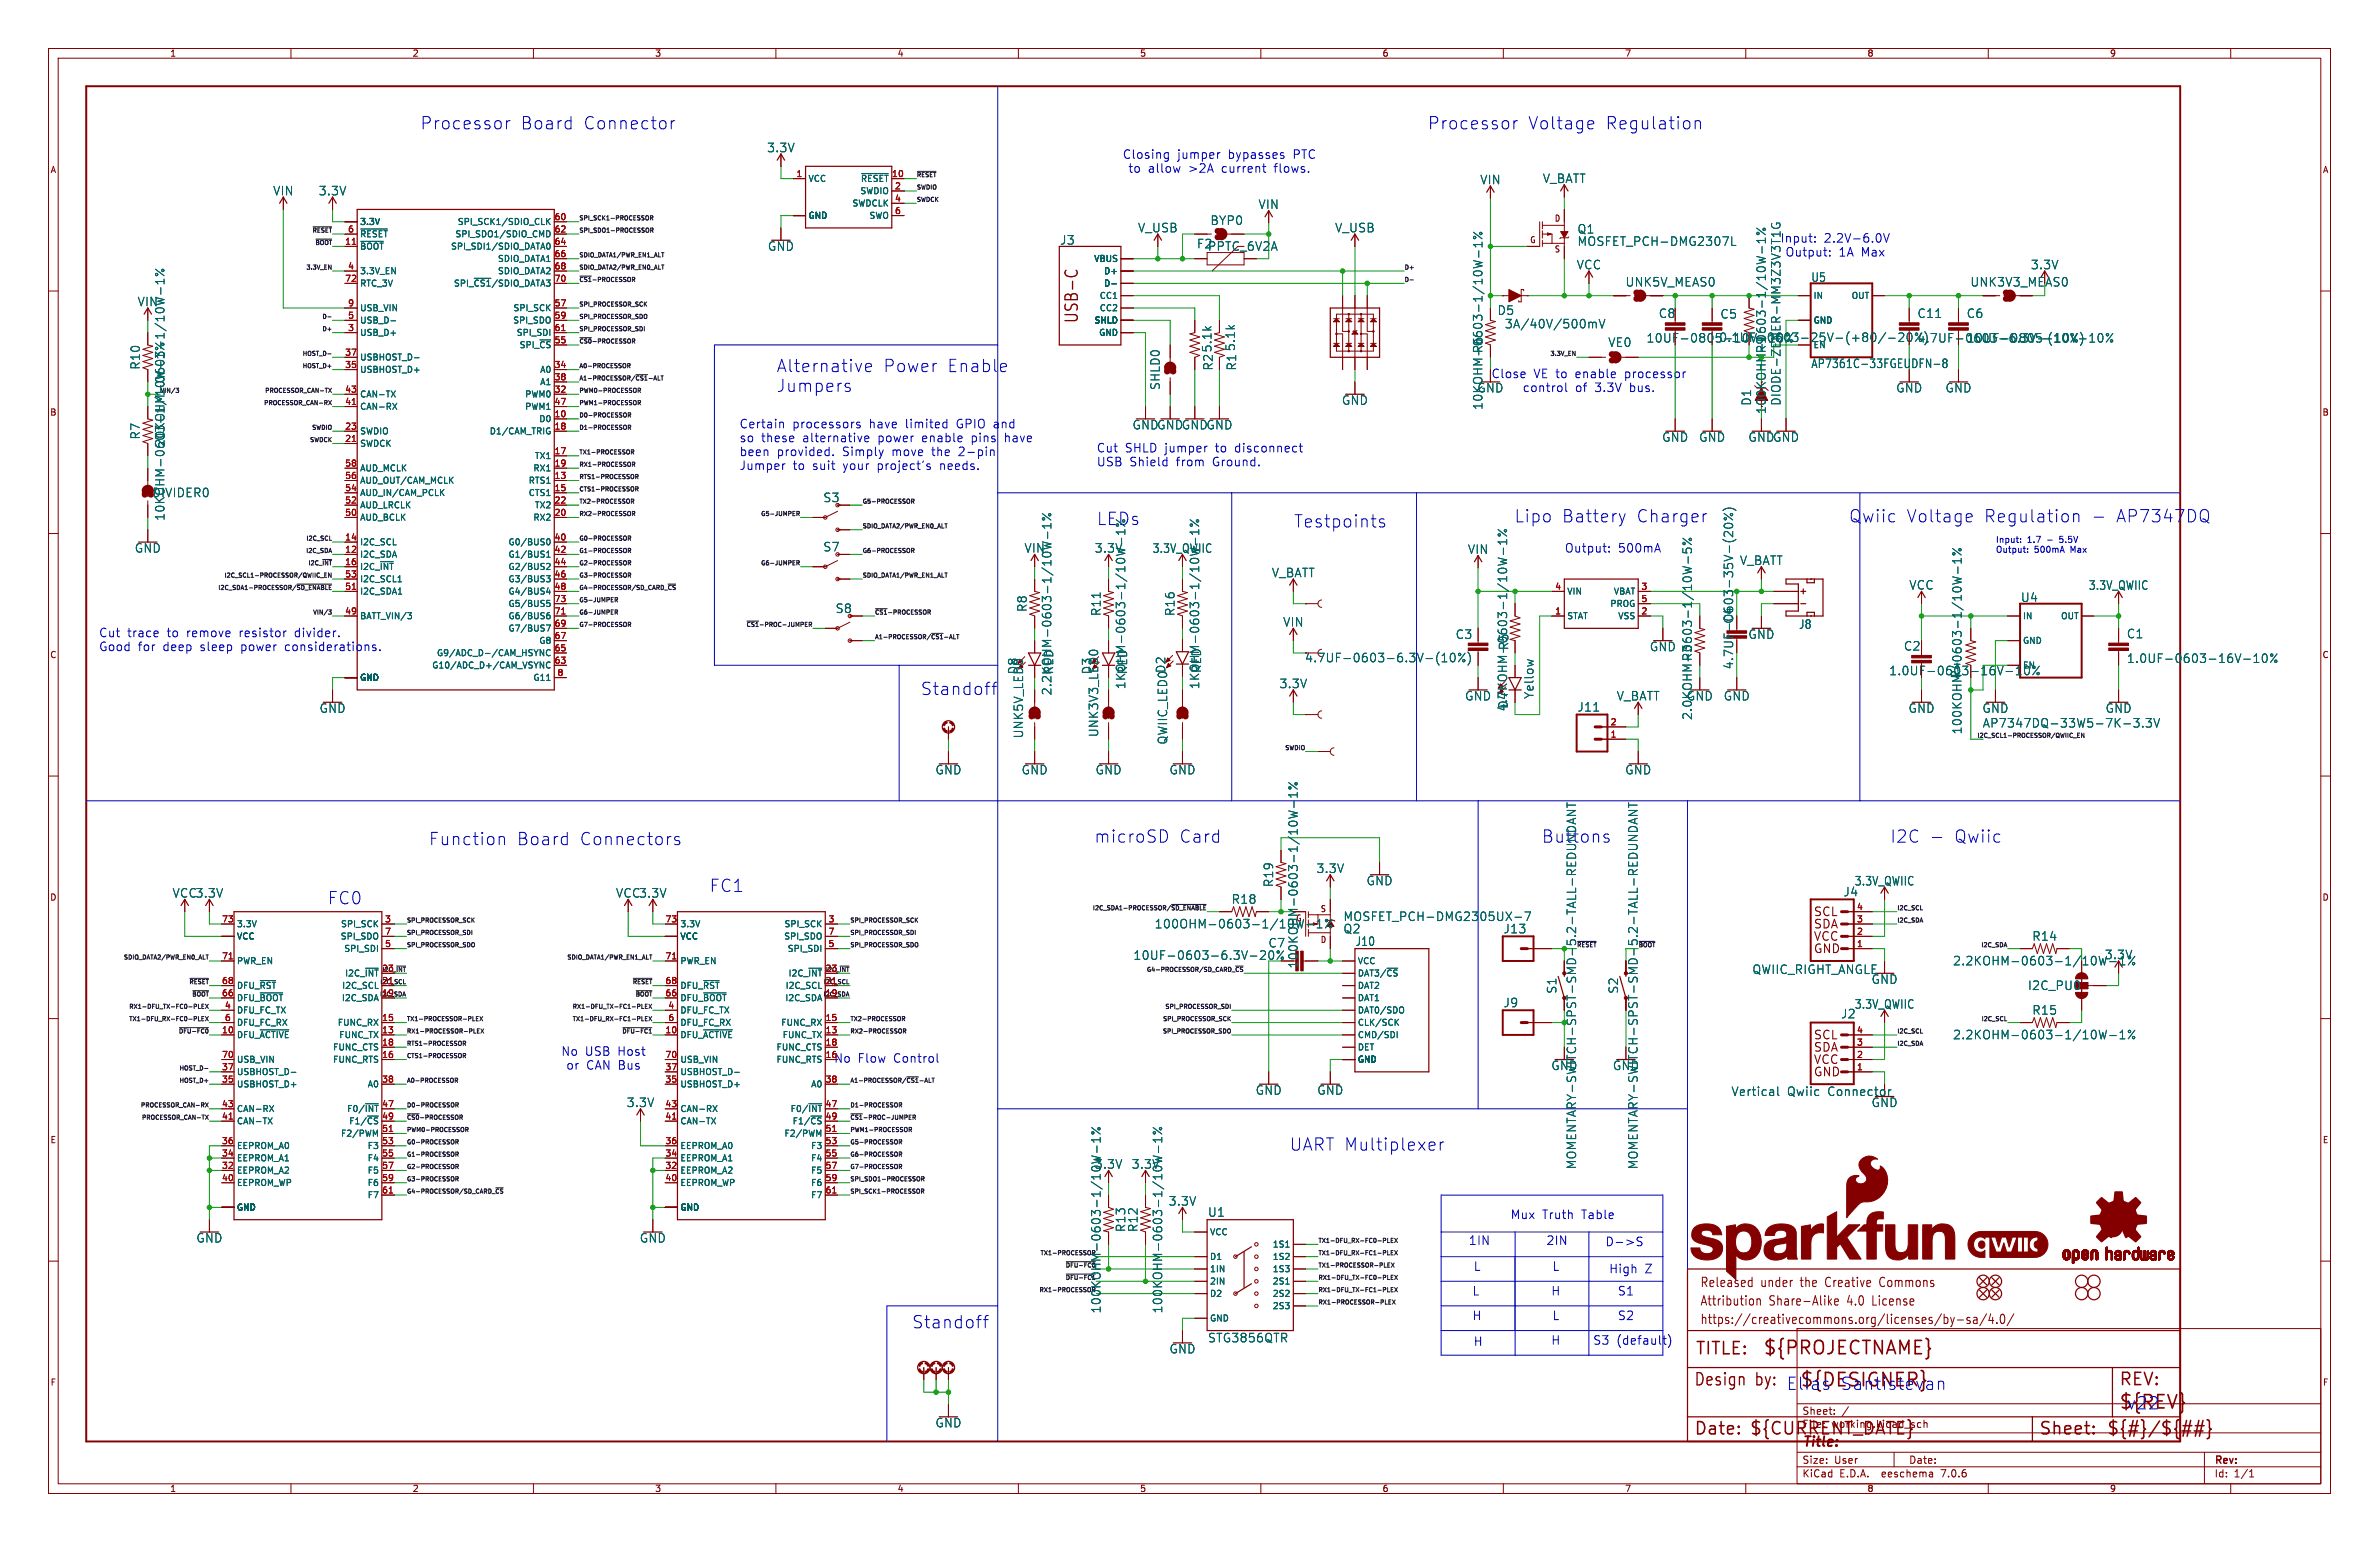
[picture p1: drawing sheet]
<svg xmlns="http://www.w3.org/2000/svg" width="491mm" height="318mm" viewBox="0 0 491 318" stroke-linecap="round" stroke-linejoin="round" font-family="sans-serif">
<defs><g id="words">
<g font-size="3.8" fill="#840000">
<text x="363.5" y="279.7">${PROJECTNAME}</text>
<text x="436.9" y="290.9">${REV}</text>
</g>
<text font-size="3.8" fill="#0000c2" x="371.1" y="286.3">${DESIGNER}</text>
<g font-size="3.5" fill="#0000c2">
<text x="86.7" y="26.9">Processor</text>
<text x="107.3" y="26.9">Board</text>
<text x="120.2" y="26.9">Connector</text>
<text x="294.4" y="26.9">Processor</text>
<text x="315.1" y="26.9">Voltage</text>
<text x="331" y="26.9">Regulation</text>
<text x="160" y="76.9">Alternative</text>
<text x="182" y="76.9">Power</text>
<text x="195.1" y="76.9">Enable</text>
<text x="160" y="81">Jumpers</text>
<text x="312.3" y="107.9">Lipo</text>
<text x="322" y="107.9">Battery</text>
<text x="337.4" y="107.9">Charger</text>
<text x="381.3" y="107.9">Qwiic</text>
<text x="393.1" y="107.9">Voltage</text>
<text x="409" y="107.9">Regulation</text>
<text x="436.1" y="107.9">AP7347DQ</text>
<text x="266.7" y="109">Testpoints</text>
<text x="189.7" y="143.5">Standoff</text>
<text x="225.7" y="174">microSD</text>
<text x="243.1" y="174">Card</text>
<text x="389.8" y="174">I2C</text>
<text x="402.9" y="174">Qwiic</text>
<text x="88.5" y="174.5">Function</text>
<text x="106.5" y="174.5">Board</text>
<text x="119.4" y="174.5">Connectors</text>
<text x="146.3" y="184.1">FC1</text>
<text x="67.6" y="186.7">FC0</text>
<text x="265.9" y="237.5">UART Multiplexer</text>
<text x="188" y="274.1">Standoff</text>
<text x="362" y="286">by: Elias</text>
<text x="379.4" y="286.8">Santistevan</text>
<text x="438.6" y="290.8">v22</text>
</g>
<g font-size="3.5" fill="#840000">
<text x="222.7" y="66.8" transform="rotate(-90 222.7 66.8)">USB-C</text>
<text x="349.5" y="279.7">TITLE:</text>
<text x="349.2" y="286">Design</text>
<text x="436.9" y="286">REV:</text>
<text x="349.2" y="296.2">Date:</text>
<text x="360.7" y="296.2">${CURRENT_DATE}</text>
<text x="420.4" y="296.2">Sheet:</text>
<text x="434.3" y="296.2">${#}/${##}</text>
</g>
<g font-size="3.5" fill="#006464">
<text x="226.1" y="108.5">LEDs</text>
<text x="317.9" y="174">Buttons</text>
</g>
<text font-size="2.8" fill="#840000" x="371.6" y="298.8">Title:</text>
<g font-size="2.7" fill="#840000">
<text x="350.5" y="269.5">Attribution</text>
<text x="350.5" y="265.6">Released</text>
<text x="363.1" y="265.6">under</text>
<text x="364.8" y="269.5">Share-Alike</text>
<text x="371.5" y="265.6">the</text>
<text x="376.9" y="265.6">Creative</text>
<text x="381.1" y="269.5">4.0</text>
<text x="386.5" y="269.5">License</text>
<text x="388.3" y="265.6">Commons</text>
<text x="350.5" y="273.3">https://creativecommons.org/licenses/by-sa/4.0/</text>
</g>
<g font-size="2.5" fill="#006464">
<text x="158.1" y="31.6">3.3V</text>
<text x="56.3" y="40.5">VIN</text>
<text x="65.7" y="40.5">3.3V</text>
<text x="305.2" y="38.2">VIN</text>
<text x="318.1" y="38">V_BATT</text>
<text x="249.5" y="46.6">BYP0</text>
<text x="259.5" y="43.3">VIN</text>
<text x="158.3" y="51.9">GND</text>
<text x="218.5" y="50.7">J3</text>
<text x="234.6" y="48.1">V_USB</text>
<text x="246.8" y="51.4">F2PPTC_6V2A</text>
<text x="275.2" y="48.1">V_USB</text>
<text x="325.2" y="48.4">Q1</text>
<text x="325.2" y="50.9">MOSFET_PCH-DMG2307L</text>
<text x="367.1" y="50.2">Input:</text>
<text x="325.1" y="55.7">VCC</text>
<text x="335.1" y="59.3">UNK5V_MEAS0</text>
<text x="373.4" y="58.3">U5</text>
<text x="406.3" y="59.3">UNK3V3_MEAS0</text>
<text x="418.7" y="55.7">3.3V</text>
<text x="28.3" y="63.4">VIN</text>
<text x="308.7" y="65.1">D5</text>
<text x="354.7" y="65.9">C5</text>
<text x="395.3" y="65.8">C11</text>
<text x="405.5" y="65.8">C6</text>
<text x="310.2" y="67.9">3A/40V/500mV</text>
<text x="331.6" y="71.7">VE0</text>
<text x="354.4" y="70.7">0.1UF-0603-25V-(+80/-20%)</text>
<text x="405.5" y="70.8">10UF-0805-10V-10%</text>
<text x="29.1" y="76.3" transform="rotate(-90 29.1 76.3)">R10</text>
<text x="250" y="72.7" transform="rotate(-90 250 72.7)">5.1k</text>
<text x="250.3" y="76.5" transform="rotate(-90 250.3 76.5)">R2</text>
<text x="254.9" y="72.5" transform="rotate(-90 254.9 72.5)">5.1k</text>
<text x="255.1" y="76.5" transform="rotate(-90 255.1 76.5)">R1</text>
<text x="305.9" y="72.9" transform="rotate(-90 305.9 72.9)">R6</text>
<text x="364.3" y="72.9" transform="rotate(-90 364.3 72.9)">R9</text>
<text x="373.4" y="76.1">AP7361C-33FGEUDFN-8</text>
<text x="239.4" y="80.5" transform="rotate(-90 239.4 80.5)">SHLD0</text>
<text x="276.6" y="83.7">GND</text>
<text x="304.6" y="81.1">GND</text>
<text x="361.3" y="83.7" transform="rotate(-90 361.3 83.7)">D1</text>
<text x="367.4" y="83.7" transform="rotate(-90 367.4 83.7)">DIODE-ZENER-MM3Z3V3T1G</text>
<text x="390.9" y="81.1">GND</text>
<text x="401.1" y="81.1">GND</text>
<text x="233.5" y="88.7">GNDGNDGNDGND</text>
<text x="305.9" y="84.6" transform="rotate(-90 305.9 84.6)">10KOHM-0603-1/10W-1%</text>
<text x="29.1" y="90.7" transform="rotate(-90 29.1 90.7)">R7</text>
<text x="34.1" y="92.2" transform="rotate(-90 34.1 92.2)">20KOHM-0603-1/10W-1%</text>
<text x="342.7" y="91.3">GND</text>
<text x="350.3" y="91.3">GND</text>
<text x="360.5" y="91.3">GNDGND</text>
<text x="31.4" y="102.7">DIVIDER0</text>
<text x="34.1" y="107.5" transform="rotate(-90 34.1 107.5)">10KOHM-0603-1/10W-1%</text>
<text x="169.7" y="103.7">S3</text>
<text x="169.7" y="113.9">S7</text>
<text x="27.7" y="114.1">GND</text>
<text x="211.2" y="114.1">VIN</text>
<text x="225.7" y="114.1">3.3V</text>
<text x="237.6" y="114.2">3.3V_QWIIC</text>
<text x="262.2" y="119.2">V_BATT</text>
<text x="302.6" y="114.4">VIN</text>
<text x="358.7" y="116.7">V_BATT</text>
<text x="393.6" y="121.8">VCC</text>
<text x="416.7" y="124.3">U4</text>
<text x="430.6" y="121.8">3.3V_QWIIC</text>
<text x="172.2" y="126.6">S8</text>
<text x="211.9" y="126.2" transform="rotate(-90 211.9 126.2)">R8</text>
<text x="227.2" y="127.1" transform="rotate(-90 227.2 127.1)">R11</text>
<text x="242.4" y="127.1" transform="rotate(-90 242.4 127.1)">R16</text>
<text x="264.5" y="129.4">VIN</text>
<text x="300.1" y="131.9">C3</text>
<text x="357.6" y="128.7" transform="rotate(-90 357.6 128.7)">C4</text>
<text x="360.5" y="131.9">GND</text>
<text x="370.9" y="129.9">J8</text>
<text x="438.5" y="131.8">C1</text>
<text x="311.2" y="134.1" transform="rotate(-90 311.2 134.1)">R5</text>
<text x="340.1" y="134.5">GND</text>
<text x="349.1" y="136.4" transform="rotate(-90 349.1 136.4)">R3</text>
<text x="438.5" y="136.9">1.0UF-0603-16V-10%</text>
<text x="210" y="139.1" transform="rotate(-90 210 139.1)">D8</text>
<text x="217" y="143.4" transform="rotate(-90 217 143.4)">2.2KOHM-0603-1/10W-1%</text>
<text x="217.4" y="139.1" transform="rotate(-90 217.4 139.1)">RED</text>
<text x="225.3" y="139.1" transform="rotate(-90 225.3 139.1)">D3</text>
<text x="232.3" y="142.2" transform="rotate(-90 232.3 142.2)">1KOHM-0603-1/10W-1%</text>
<text x="232.6" y="139.1" transform="rotate(-90 232.6 139.1)">RED</text>
<text x="247.5" y="142.2" transform="rotate(-90 247.5 142.2)">1KOHM-0603-1/10W-1%</text>
<text x="247.9" y="138.8" transform="rotate(-90 247.9 138.8)">RED</text>
<text x="263.8" y="142.1">3.3V</text>
<text x="404.5" y="140" transform="rotate(-90 404.5 140)">R4</text>
<text x="65.8" y="147.2">GND</text>
<text x="302" y="144.6">GND</text>
<text x="311" y="146.7" transform="rotate(-90 311 146.7)">4.7KOHM-0603-1/10W-1%</text>
<text x="311.1" y="146.2" transform="rotate(-90 311.1 146.2)">D4</text>
<text x="316.5" y="144.2" transform="rotate(-90 316.5 144.2)">Yellow</text>
<text x="325.2" y="146.9">J11</text>
<text x="333.3" y="144.6">V_BATT</text>
<text x="347.8" y="144.6">GND</text>
<text x="349.1" y="148.5" transform="rotate(-90 349.1 148.5)">2.0KOHM-0603-1/10W-5%</text>
<text x="355.4" y="144.6">GND</text>
<text x="393.5" y="147.2">GND</text>
<text x="408.7" y="147.2">GND</text>
<text x="434.1" y="147.2">GND</text>
<text x="211.2" y="152.3" transform="rotate(-90 211.2 152.3)">UNK5V_LED0</text>
<text x="226.7" y="152" transform="rotate(-90 226.7 152)">UNK3V3_LED0</text>
<text x="240.9" y="153.6" transform="rotate(-90 240.9 153.6)">QWIIC_LED0D2</text>
<text x="404.7" y="151.5" transform="rotate(-90 404.7 151.5)">100KOHM-0603-1/10W-1%</text>
<text x="408.8" y="150.2">AP7347DQ-33W5-7K-3.3V</text>
<text x="192.8" y="159.9">GND</text>
<text x="210.6" y="159.9">GND</text>
<text x="225.8" y="159.9">GND</text>
<text x="241.1" y="159.9">GND</text>
<text x="335.1" y="159.9">GND</text>
<text x="35.5" y="185.3">VCC3.3V</text>
<text x="126.9" y="185.3">VCC3.3V</text>
<text x="262.7" y="183" transform="rotate(-90 262.7 183)">R19</text>
<text x="271.4" y="180.2">3.3V</text>
<text x="281.7" y="182.7">GND</text>
<text x="380.1" y="185">J4</text>
<text x="382.4" y="182.8">3.3V_QWIIC</text>
<text x="238" y="191.6">100OHM-0603-1/10W-1%</text>
<text x="253.9" y="186.5">R18</text>
<text x="277" y="190.1">MOSFET_PCH-DMG2305UX-7</text>
<text x="261.5" y="195.6">C7</text>
<text x="277" y="192.6">Q2</text>
<text x="279.5" y="195.2">J10</text>
<text x="310" y="192.6">J13</text>
<text x="419" y="194.2">R14</text>
<text x="434" y="198">3.3V</text>
<text x="233.6" y="198.1">10UF-0603-6.3V-20%</text>
<text x="267.8" y="199.7" transform="rotate(-90 267.8 199.7)">100KOHM-0603-1/10W-1%</text>
<text x="361.3" y="201">QWIIC_RIGHT_ANGLE</text>
<text x="385.9" y="203">GND</text>
<text x="402.7" y="199.2">2.2KOHM-0603-1/10W-1%</text>
<text x="310" y="207.9">J9</text>
<text x="321.2" y="204.9" transform="rotate(-90 321.2 204.9)">S1</text>
<text x="333.9" y="204.9" transform="rotate(-90 333.9 204.9)">S2</text>
<text x="382.4" y="208.2">3.3V_QWIIC</text>
<text x="418.1" y="204.3">I2C_PU0</text>
<text x="419" y="209.4">R15</text>
<text x="379.6" y="210.2">J2</text>
<text x="402.7" y="214.5">2.2KOHM-0603-1/10W-1%</text>
<text x="319.8" y="220.8">GND</text>
<text x="332.5" y="220.8">GND</text>
<text x="258.9" y="225.9">GND</text>
<text x="271.6" y="225.9">GND</text>
<text x="357" y="226.2">Vertical</text>
<text x="368.5" y="226.2">Qwiic</text>
<text x="376.9" y="226.2">Connector</text>
<text x="129.2" y="228.4">3.3V</text>
<text x="385.9" y="228.4">GND</text>
<text x="225.7" y="241.1">3.3V</text>
<text x="233.3" y="241.1">3.3V</text>
<text x="240.9" y="248.8">3.3V</text>
<text x="249" y="251.1">U1</text>
<text x="40.4" y="256.4">GND</text>
<text x="131.9" y="256.4">GND</text>
<text x="232.3" y="254.1" transform="rotate(-90 232.3 254.1)">R13</text>
<text x="234.8" y="254.1" transform="rotate(-90 234.8 254.1)">R12</text>
<text x="227.2" y="270.9" transform="rotate(-90 227.2 270.9)">100KOHM-0603-1/10W-1%</text>
<text x="239.9" y="270.9" transform="rotate(-90 239.9 270.9)">100KOHM-0603-1/10W-1%</text>
<text x="241.1" y="279.2">GND</text>
<text x="249" y="277">STG3856QTR</text>
<text x="192.8" y="294.5">GND</text>
</g>
<g font-size="2.5" fill="#0000c2">
<text x="231.5" y="33">Closing</text>
<text x="232.6" y="35.8">to</text>
<text x="236.7" y="35.8">allow</text>
<text x="242.7" y="33">jumper</text>
<text x="245.1" y="35.8">&gt;2A</text>
<text x="252" y="35.8">current</text>
<text x="253.3" y="33">bypasses</text>
<text x="262.9" y="35.8">flows.</text>
<text x="266.7" y="33">PTC</text>
<text x="368.1" y="53.1">Output:</text>
<text x="376.1" y="50.2">2.2V-6.0V</text>
<text x="379.1" y="53.1">1A Max</text>
<text x="313.9" y="81">control</text>
<text x="316.2" y="78.2">VE to</text>
<text x="324.8" y="81">of</text>
<text x="324.9" y="78.2">enable</text>
<text x="328.9" y="81">3.3V</text>
<text x="335.2" y="78.2">processor</text>
<text x="336.1" y="81">bus.</text>
<text x="152.4" y="88.4">Certain</text>
<text x="163.3" y="88.4">processors</text>
<text x="179.2" y="88.4">have</text>
<text x="186.7" y="88.4">limited</text>
<text x="197.3" y="88.4">GPIO and</text>
<text x="152.4" y="91.3">so</text>
<text x="152.4" y="94.2">been</text>
<text x="156.9" y="91.3">these</text>
<text x="160.1" y="94.2">provided.</text>
<text x="165.5" y="91.3">alternative</text>
<text x="173.7" y="94.2">Simply</text>
<text x="181.1" y="91.3">power</text>
<text x="183.9" y="94.2">move</text>
<text x="190.2" y="91.3">enable</text>
<text x="192.3" y="94.2">the</text>
<text x="197.9" y="94.2">2-pin</text>
<text x="200.5" y="91.3">pins</text>
<text x="207.5" y="91.3">have</text>
<text x="226.1" y="93.4">Cut</text>
<text x="231.9" y="93.4">SHLD jumper</text>
<text x="250.7" y="93.4">to</text>
<text x="254.7" y="93.4">disconnect</text>
<text x="152.4" y="97">Jumper</text>
<text x="163.4" y="97">to</text>
<text x="167.5" y="97">suit</text>
<text x="173.9" y="97">your</text>
<text x="181" y="97">project's</text>
<text x="194" y="97">needs.</text>
<text x="226.1" y="96.3">USB Shield</text>
<text x="242.5" y="96.3">from</text>
<text x="250.1" y="96.3">Ground.</text>
<text x="322.6" y="114.1">Output:</text>
<text x="333.6" y="114.1">500mA</text>
<text x="20.3" y="131.5">Cut</text>
<text x="26.2" y="131.5">trace</text>
<text x="34.4" y="131.5">to</text>
<text x="38.5" y="131.5">remove</text>
<text x="49.4" y="131.5">resistor</text>
<text x="61" y="131.5">divider.</text>
<text x="20.3" y="134.4">Good</text>
<text x="28.4" y="134.4">for</text>
<text x="33.6" y="134.4">deep</text>
<text x="41.3" y="134.4">sleep</text>
<text x="49.8" y="134.4">power</text>
<text x="58.9" y="134.4">considerations.</text>
<text x="115.7" y="217.9">No</text>
<text x="116.7" y="220.7">or</text>
<text x="120.6" y="217.9">USB Host</text>
<text x="120.9" y="220.7">CAN Bus</text>
<text x="171.9" y="219.3">No</text>
<text x="176.9" y="219.3">Flow</text>
<text x="184.3" y="219.3">Control</text>
<text x="311.4" y="251.5">Mux</text>
<text x="317.9" y="251.5">Truth</text>
<text x="326.1" y="251.5">Table</text>
<text x="302.8" y="256.8">1IN</text>
<text x="318.8" y="256.8">2IN</text>
<text x="331" y="257.1">D-&gt;S</text>
<text x="303.8" y="262.1">L</text>
<text x="320" y="262.1">L</text>
<text x="331.7" y="262.6">High</text>
<text x="339.1" y="262.6">Z</text>
<text x="303.5" y="267.2">L</text>
<text x="319.8" y="267.2">H</text>
<text x="333.5" y="267.2">S1</text>
<text x="303.5" y="272.3">H</text>
<text x="320" y="272.3">L</text>
<text x="333.5" y="272.3">S2</text>
<text x="303.8" y="277.6">H</text>
<text x="319.8" y="277.4">H</text>
<text x="328.4" y="277.4">S3</text>
<text x="333.3" y="277.4">(default)</text>
</g>
<g font-size="2.5" fill="#840000">
<text x="342" y="65.8">C8</text>
<text x="339.4" y="70.8">10UF-0805-10V-10%</text>
<text x="395.3" y="70.8">4.7UF-0603-6.3V-(10%)</text>
<text x="307.5" y="78.2">Close</text>
<text x="269" y="136.8">4.7UF-0603-6.3V-(10%)</text>
<text x="392.5" y="134.3">C2</text>
<text x="389.5" y="139.4">1.0UF-0603-16V-10%</text>
<text x="373.9" y="189.2">SCL</text>
<text x="373.9" y="191.7">SDA</text>
<text x="373.9" y="196.8">GND</text>
<text x="373.9" y="194.3">VCC</text>
<text x="373.9" y="214.6">SCL</text>
<text x="373.9" y="217.1">SDA</text>
<text x="373.9" y="219.7">VCC</text>
<text x="373.9" y="222.2">GND</text>
<text x="325.2" y="241.1" transform="rotate(-90 325.2 241.1)">MOMENTARY-SWITCH-SPST-SMD-5.2-TALL-REDUNDANT</text>
<text x="337.9" y="241.1" transform="rotate(-90 337.9 241.1)">MOMENTARY-SWITCH-SPST-SMD-5.2-TALL-REDUNDANT</text>
</g>
<g font-size="2.5" fill="#009600">
<text x="364.3" y="85.4" transform="rotate(-90 364.3 85.4)">100KOHM-0603-1/10W-1%</text>
<text x="357.6" y="138.1" transform="rotate(-90 357.6 138.1)">4.7UF-0603-35V-(20%)</text>
</g>
<g font-size="2.1" fill="#840000">
<text x="371.6" y="291.9">Sheet:</text>
<text x="371.6" y="294.6">File:</text>
<text x="377.7" y="294.6">working.kicad_sch</text>
<text x="371.6" y="304.8">KiCad</text>
<text x="371.6" y="302">Size:</text>
<text x="378.2" y="302">User</text>
<text x="379.3" y="304.8">E.D.A.</text>
<text x="388.2" y="304.8">eeschema</text>
<text x="393.6" y="302">Date:</text>
<text x="400.6" y="304.8">7.0.6</text>
<text x="456.6" y="302.2">Rev:</text>
<text x="456.6" y="304.8">Id:</text>
<text x="460.7" y="304.8">1/1</text>
</g>
<g font-size="1.8" fill="#840000">
<text x="35" y="11.9">1</text>
<text x="85" y="11.9">2</text>
<text x="135" y="11.9">3</text>
<text x="185" y="11.9">4</text>
<text x="235" y="11.9">5</text>
<text x="285" y="11.9">6</text>
<text x="335" y="11.9">7</text>
<text x="385" y="11.9">8</text>
<text x="435" y="11.9">9</text>
<text x="10.3" y="35.9">A</text>
<text x="478.9" y="35.9">A</text>
<text x="320.5" y="45.9">D</text>
<text x="315.4" y="50.3">G</text>
<text x="320.5" y="52.2">S</text>
<text x="10.3" y="85.9">B</text>
<text x="478.8" y="85.9">B</text>
<text x="10.3" y="135.9">C</text>
<text x="478.8" y="135.9">C</text>
<text x="10.3" y="185.9">D</text>
<text x="478.8" y="185.9">D</text>
<text x="272.3" y="188.2">S</text>
<text x="272.3" y="194.6">D</text>
<text x="10.3" y="235.9">E</text>
<text x="478.9" y="235.9">E</text>
<text x="10.3" y="285.9">F</text>
<text x="478.9" y="285.9">F</text>
<text x="35" y="307.8">1</text>
<text x="85" y="307.8">2</text>
<text x="135" y="307.8">3</text>
<text x="185" y="307.8">4</text>
<text x="235" y="307.8">5</text>
<text x="285" y="307.8">6</text>
<text x="335" y="307.8">7</text>
<text x="385" y="307.8">8</text>
<text x="435" y="307.8">9</text>
</g>
<g font-size="1.8" fill="#a90000">
<text x="164.1" y="36.6">1</text>
<text x="183.9" y="36.6">10</text>
<text x="184.5" y="39.1">2</text>
<text x="184.5" y="41.7">4</text>
<text x="114.3" y="45.5">60</text>
<text x="184.5" y="44.2">6</text>
<text x="71.1" y="50.5">11</text>
<text x="71.7" y="48">6</text>
<text x="114.3" y="48">62</text>
<text x="114.3" y="50.5">64</text>
<text x="114.3" y="53.1">66</text>
<text x="71.1" y="58.2">72</text>
<text x="71.7" y="55.6">4</text>
<text x="114.3" y="55.6">68</text>
<text x="114.3" y="58.2">70</text>
<text x="71.7" y="65.8">5</text>
<text x="71.7" y="63.2">9</text>
<text x="114.3" y="63.2">57</text>
<text x="114.3" y="65.8">59</text>
<text x="71.7" y="68.3">3</text>
<text x="114.3" y="70.9">55</text>
<text x="114.3" y="68.3">61</text>
<text x="71.1" y="75.9">35</text>
<text x="71.1" y="73.4">37</text>
<text x="114.3" y="75.9">34</text>
<text x="71.1" y="83.6">41</text>
<text x="71.1" y="81">43</text>
<text x="114.3" y="81">32</text>
<text x="114.3" y="78.5">38</text>
<text x="114.3" y="83.6">47</text>
<text x="71.1" y="88.6">23</text>
<text x="114.3" y="86.1">10</text>
<text x="114.3" y="88.6">18</text>
<text x="71.1" y="91.2">21</text>
<text x="114.3" y="93.7">17</text>
<text x="71.1" y="101.3">54</text>
<text x="71.1" y="98.8">56</text>
<text x="71.1" y="96.3">58</text>
<text x="114.3" y="98.8">13</text>
<text x="114.3" y="101.3">15</text>
<text x="114.3" y="96.3">19</text>
<text x="71.1" y="106.4">50</text>
<text x="71.1" y="103.9">52</text>
<text x="114.3" y="106.4">20</text>
<text x="114.3" y="103.9">22</text>
<text x="71.1" y="111.5">14</text>
<text x="114.3" y="111.5">40</text>
<text x="71.1" y="114">12</text>
<text x="71.1" y="116.6">16</text>
<text x="71.1" y="119.1">53</text>
<text x="114.3" y="114">42</text>
<text x="114.3" y="116.6">44</text>
<text x="114.3" y="119.1">46</text>
<text x="71.1" y="121.7">51</text>
<text x="114.3" y="121.7">48</text>
<text x="114.3" y="124.2">73</text>
<text x="320.6" y="121.7">4</text>
<text x="338.4" y="121.7">3</text>
<text x="338.4" y="124.2">5</text>
<text x="71.1" y="126.7">49</text>
<text x="114.3" y="131.8">67</text>
<text x="114.3" y="129.3">69</text>
<text x="114.3" y="126.7">71</text>
<text x="320.6" y="126.7">1</text>
<text x="338.4" y="126.7">2</text>
<text x="114.3" y="136.9">63</text>
<text x="114.3" y="134.4">65</text>
<text x="114.9" y="139.4">8</text>
<text x="332" y="149.6">2</text>
<text x="332" y="152.1">1</text>
<text x="45.7" y="190.2">73</text>
<text x="79.3" y="190.2">3</text>
<text x="137.1" y="190.2">73</text>
<text x="170.7" y="190.2">3</text>
<text x="382.8" y="190.2">3</text>
<text x="382.8" y="187.7">4</text>
<text x="45.7" y="197.9">71</text>
<text x="79.3" y="195.3">5</text>
<text x="79.3" y="192.8">7</text>
<text x="137.1" y="197.9">71</text>
<text x="170.7" y="195.3">5</text>
<text x="170.7" y="192.8">7</text>
<text x="382.8" y="195.3">1</text>
<text x="382.8" y="192.8">2</text>
<text x="45.7" y="202.9">68</text>
<text x="78.7" y="202.9">21</text>
<text x="78.7" y="200.4">23</text>
<text x="137.1" y="202.9">68</text>
<text x="170.1" y="202.9">21</text>
<text x="170.1" y="200.4">23</text>
<text x="45.7" y="205.5">66</text>
<text x="46.3" y="208">4</text>
<text x="78.7" y="205.5">19</text>
<text x="137.1" y="205.5">66</text>
<text x="137.7" y="208">4</text>
<text x="170.1" y="205.5">19</text>
<text x="45.7" y="213.1">10</text>
<text x="46.3" y="210.6">6</text>
<text x="78.7" y="213.1">13</text>
<text x="78.7" y="210.6">15</text>
<text x="78.7" y="215.6">18</text>
<text x="137.1" y="213.1">10</text>
<text x="137.7" y="210.6">6</text>
<text x="170.1" y="213.1">13</text>
<text x="170.1" y="210.6">15</text>
<text x="170.1" y="215.6">18</text>
<text x="382.8" y="215.6">3</text>
<text x="382.8" y="213.1">4</text>
<text x="45.7" y="220.7">37</text>
<text x="45.7" y="218.2">70</text>
<text x="78.7" y="218.2">16</text>
<text x="137.1" y="220.7">37</text>
<text x="137.1" y="218.2">70</text>
<text x="170.1" y="218.2">16</text>
<text x="382.8" y="220.7">1</text>
<text x="382.8" y="218.2">2</text>
<text x="45.7" y="223.3">35</text>
<text x="78.7" y="223.3">38</text>
<text x="137.1" y="223.3">35</text>
<text x="170.1" y="223.3">38</text>
<text x="45.7" y="230.9">41</text>
<text x="45.7" y="228.3">43</text>
<text x="78.7" y="228.3">47</text>
<text x="78.7" y="230.9">49</text>
<text x="78.7" y="233.4">51</text>
<text x="137.1" y="230.9">41</text>
<text x="137.1" y="228.3">43</text>
<text x="170.1" y="228.3">47</text>
<text x="170.1" y="230.9">49</text>
<text x="170.1" y="233.4">51</text>
<text x="45.7" y="238.5">34</text>
<text x="45.7" y="236">36</text>
<text x="78.7" y="236">53</text>
<text x="78.7" y="238.5">55</text>
<text x="137.1" y="238.5">34</text>
<text x="137.1" y="236">36</text>
<text x="170.1" y="236">53</text>
<text x="170.1" y="238.5">55</text>
<text x="45.7" y="241">32</text>
<text x="45.7" y="243.6">40</text>
<text x="78.7" y="241">57</text>
<text x="78.7" y="243.6">59</text>
<text x="137.1" y="241">32</text>
<text x="137.1" y="243.6">40</text>
<text x="170.1" y="241">57</text>
<text x="170.1" y="243.6">59</text>
<text x="78.7" y="246.1">61</text>
<text x="170.1" y="246.1">61</text>
</g>
<g font-size="1.8" fill="#006464">
<text x="166.6" y="37.7">VCC</text>
<text x="177.3" y="40.2">SWDIO</text>
<text x="177.4" y="37.7">~{RESET}</text>
<text x="74.2" y="46.6">3.3V</text>
<text x="94.3" y="46.6">SPI_SCK1/SDIO_CLK</text>
<text x="166.6" y="45.3">GND</text>
<text x="175.7" y="42.8">SWDCLK</text>
<text x="179.2" y="45.3">SWO</text>
<text x="74.2" y="51.7">~{BOOT}</text>
<text x="74.2" y="49.1">~{RESET}</text>
<text x="92.9" y="51.7">SPI_SDI1/SDIO_DATA0</text>
<text x="93.8" y="49.1">SPI_SDO1/SDIO_CMD</text>
<text x="74.2" y="56.7">3.3V_EN</text>
<text x="74.2" y="59.3">RTC_3V</text>
<text x="93.5" y="59.3">SPI_~{CS1}/SDIO_DATA3</text>
<text x="102.6" y="54.2">SDIO_DATA1</text>
<text x="102.6" y="56.7">SDIO_DATA2</text>
<text x="225.5" y="54.2">VBUS</text>
<text x="227.6" y="56.7">D+</text>
<text x="227.6" y="59.3">D-</text>
<text x="74.2" y="64.4">USB_VIN</text>
<text x="105.8" y="64.4">SPI_SCK</text>
<text x="226.7" y="61.8">CC1</text>
<text x="226.7" y="64.4">CC2</text>
<text x="373.9" y="61.8">IN</text>
<text x="381.7" y="61.8">OUT</text>
<text x="74.2" y="69.4">USB_D+</text>
<text x="74.2" y="66.9">USB_D-</text>
<text x="105.7" y="66.9">SPI_SDO</text>
<text x="106.5" y="69.4">SPI_SDI</text>
<text x="107.1" y="72">SPI_~{CS}</text>
<text x="225.6" y="66.9">SHLD</text>
<text x="226.6" y="69.4">GND</text>
<text x="373.9" y="66.9">GND</text>
<text x="373.9" y="72">EN</text>
<text x="74.2" y="77.1">USBHOST_D+</text>
<text x="74.2" y="74.5">USBHOST_D-</text>
<text x="111.3" y="77.1">A0</text>
<text x="74.2" y="82.1">CAN-TX</text>
<text x="108.2" y="82.1">PWM0</text>
<text x="111.3" y="79.6">A1</text>
<text x="74.2" y="89.8">SWDIO</text>
<text x="74.2" y="84.7">CAN-RX</text>
<text x="100.9" y="89.8">D1/CAM_TRIG</text>
<text x="108.2" y="84.7">PWM1</text>
<text x="111.1" y="87.2">D0</text>
<text x="74.2" y="92.3">SWDCK</text>
<text x="110.2" y="94.8">TX1</text>
<text x="74.2" y="99.9">AUD_OUT/CAM_MCLK</text>
<text x="74.2" y="97.4">AUD_MCLK</text>
<text x="108.9" y="99.9">RTS1</text>
<text x="109.9" y="97.4">RX1</text>
<text x="74.2" y="107.5">AUD_BCLK</text>
<text x="74.2" y="105">AUD_LRCLK</text>
<text x="74.2" y="102.5">AUD_IN/CAM_PCLK</text>
<text x="108.9" y="102.5">CTS1</text>
<text x="109.9" y="107.5">RX2</text>
<text x="110.2" y="105">TX2</text>
<text x="74.2" y="112.6">I2C_SCL</text>
<text x="104.8" y="112.6">G0/BUS0</text>
<text x="74.2" y="115.2">I2C_SDA</text>
<text x="74.2" y="117.7">I2C_~{INT}</text>
<text x="104.8" y="115.2">G1/BUS1</text>
<text x="104.8" y="117.7">G2/BUS2</text>
<text x="74.2" y="122.8">I2C_SDA1</text>
<text x="74.2" y="120.2">I2C_SCL1</text>
<text x="104.8" y="120.2">G3/BUS3</text>
<text x="104.8" y="122.8">G4/BUS4</text>
<text x="104.8" y="125.3">G5/BUS5</text>
<text x="323.1" y="122.8">VIN</text>
<text x="332" y="125.3">PROG</text>
<text x="332.7" y="122.8">VBAT</text>
<text x="74.2" y="127.9">BATT_VIN/3</text>
<text x="104.8" y="130.4">G7/BUS7</text>
<text x="104.8" y="127.9">G6/BUS6</text>
<text x="323.1" y="127.9">STAT</text>
<text x="333.6" y="127.9">VSS</text>
<text x="417.1" y="127.9">IN</text>
<text x="424.9" y="127.9">OUT</text>
<text x="90" y="135.5">G9/ADC_D-/CAM_HSYNC</text>
<text x="111.1" y="132.9">G8</text>
<text x="417.1" y="132.9">GND</text>
<text x="74.2" y="140.6">GND</text>
<text x="89" y="138">G10/ADC_D+/CAM_VSYNC</text>
<text x="109.9" y="140.6">G11</text>
<text x="417.1" y="138">EN</text>
<text x="48.8" y="191.4">3.3V</text>
<text x="70.2" y="191.4">SPI_SCK</text>
<text x="140.2" y="191.4">3.3V</text>
<text x="161.7" y="191.4">SPI_SCK</text>
<text x="267.2" y="190.2">G</text>
<text x="48.8" y="193.9">VCC</text>
<text x="70.2" y="193.9">SPI_SDO</text>
<text x="70.9" y="196.4">SPI_SDI</text>
<text x="140.2" y="193.9">VCC</text>
<text x="161.6" y="193.9">SPI_SDO</text>
<text x="162.3" y="196.4">SPI_SDI</text>
<text x="48.8" y="199">PWR_EN</text>
<text x="71.1" y="201.5">I2C_~{INT}</text>
<text x="140.2" y="199">PWR_EN</text>
<text x="162.5" y="201.5">I2C_~{INT}</text>
<text x="279.9" y="201.5">DAT3/~{CS}</text>
<text x="279.9" y="199">VCC</text>
<text x="48.8" y="209.1">DFU_FC_TX</text>
<text x="48.8" y="206.6">DFU_~{BOOT}</text>
<text x="48.8" y="204.1">DFU_~{RST}</text>
<text x="70.4" y="206.6">I2C_SDA</text>
<text x="70.5" y="204.1">I2C_SCL</text>
<text x="140.2" y="209.1">DFU_FC_TX</text>
<text x="140.2" y="206.6">DFU_~{BOOT}</text>
<text x="140.2" y="204.1">DFU_~{RST}</text>
<text x="161.8" y="206.6">I2C_SDA</text>
<text x="161.9" y="204.1">I2C_SCL</text>
<text x="279.9" y="204.1">DAT2</text>
<text x="279.9" y="209.1">DAT0/SDO</text>
<text x="279.9" y="206.6">DAT1</text>
<text x="48.8" y="214.2">DFU_~{ACTIVE}</text>
<text x="48.8" y="211.7">DFU_FC_RX</text>
<text x="69.6" y="211.7">FUNC_RX</text>
<text x="69.9" y="214.2">FUNC_TX</text>
<text x="140.2" y="214.2">DFU_~{ACTIVE}</text>
<text x="140.2" y="211.7">DFU_FC_RX</text>
<text x="161" y="211.7">FUNC_RX</text>
<text x="161.3" y="214.2">FUNC_TX</text>
<text x="279.9" y="214.2">CMD/SDI</text>
<text x="279.9" y="211.7">CLK/SCK</text>
<text x="48.8" y="221.8">USBHOST_D-</text>
<text x="48.8" y="219.3">USB_VIN</text>
<text x="68.6" y="219.3">FUNC_RTS</text>
<text x="68.6" y="216.8">FUNC_CTS</text>
<text x="140.2" y="221.8">USBHOST_D-</text>
<text x="140.2" y="219.3">USB_VIN</text>
<text x="160" y="219.3">FUNC_RTS</text>
<text x="160" y="216.8">FUNC_CTS</text>
<text x="279.9" y="219.3">GND</text>
<text x="279.9" y="216.8">DET</text>
<text x="48.8" y="224.4">USBHOST_D+</text>
<text x="75.7" y="224.4">A0</text>
<text x="140.2" y="224.4">USBHOST_D+</text>
<text x="167.2" y="224.4">A0</text>
<text x="48.8" y="232">CAN-TX</text>
<text x="48.8" y="229.5">CAN-RX</text>
<text x="71.5" y="229.5">F0/~{INT}</text>
<text x="71.9" y="232">F1/~{CS}</text>
<text x="140.2" y="232">CAN-TX</text>
<text x="140.2" y="229.5">CAN-RX</text>
<text x="162.9" y="229.5">F0/~{INT}</text>
<text x="163.4" y="232">F1/~{CS}</text>
<text x="48.8" y="239.6">EEPROM_A1</text>
<text x="48.8" y="237.1">EEPROM_A0</text>
<text x="70.2" y="234.5">F2/PWM</text>
<text x="75.7" y="237.1">F3</text>
<text x="75.7" y="239.6">F4</text>
<text x="140.2" y="239.6">EEPROM_A1</text>
<text x="140.2" y="237.1">EEPROM_A0</text>
<text x="161.7" y="234.5">F2/PWM</text>
<text x="167.2" y="237.1">F3</text>
<text x="167.2" y="239.6">F4</text>
<text x="48.8" y="242.2">EEPROM_A2</text>
<text x="48.8" y="244.7">EEPROM_WP</text>
<text x="75.7" y="242.2">F5</text>
<text x="75.7" y="244.7">F6</text>
<text x="140.2" y="242.2">EEPROM_A2</text>
<text x="140.2" y="244.7">EEPROM_WP</text>
<text x="167.2" y="242.2">F5</text>
<text x="167.2" y="244.7">F6</text>
<text x="48.8" y="249.8">GND</text>
<text x="75.7" y="247.2">F7</text>
<text x="140.2" y="249.8">GND</text>
<text x="167.2" y="247.2">F7</text>
<text x="249.4" y="254.9">VCC</text>
<text x="262.4" y="257.4">1S1</text>
<text x="249.4" y="262.5">1IN</text>
<text x="249.4" y="259.9">D1</text>
<text x="262.4" y="259.9">1S2</text>
<text x="262.4" y="262.5">1S3</text>
<text x="249.4" y="265">2IN</text>
<text x="249.4" y="267.6">D2</text>
<text x="262.4" y="267.6">2S2</text>
<text x="262.4" y="265">2S1</text>
<text x="249.4" y="272.6">GND</text>
<text x="262.4" y="270.1">2S3</text>
</g>
<g font-size="1.8" fill="#0000c2">
<text x="411.5" y="112">Input:</text>
<text x="418" y="112">1.7</text>
<text x="422.2" y="112">-</text>
<text x="425" y="112">5.5V</text>
<text x="411.5" y="114.1">Output:</text>
<text x="419.5" y="114.1">500mA</text>
<text x="427.1" y="114.1">Max</text>
</g>
<g font-size="1.2" fill="#0f0f0f">
<text x="189" y="41.7">SWDCK</text>
<text x="189" y="36.6">~{RESET}</text>
<text x="189" y="39.1">SWDIO</text>
<text x="119.4" y="45.5">SPI_SCK1-PROCESSOR</text>
<text x="64.3" y="48">~{RESET}</text>
<text x="64.9" y="50.6">~{BOOT}</text>
<text x="119.4" y="48">SPI_SDO1-PROCESSOR</text>
<text x="119.4" y="53.1">SDIO_DATA1/PWR_EN1_ALT</text>
<text x="63" y="55.6">3.3V_EN</text>
<text x="119.4" y="58.2">~{CS1}-PROCESSOR</text>
<text x="119.4" y="55.6">SDIO_DATA2/PWR_EN0_ALT</text>
<text x="289.6" y="55.6">D+</text>
<text x="289.6" y="58.2">D-</text>
<text x="66.3" y="65.8">D-</text>
<text x="119.4" y="65.8">SPI_PROCESSOR_SDO</text>
<text x="119.4" y="63.3">SPI_PROCESSOR_SCK</text>
<text x="66.3" y="68.3">D+</text>
<text x="119.4" y="68.3">SPI_PROCESSOR_SDI</text>
<text x="119.4" y="70.9">~{CS0}-PROCESSOR</text>
<text x="62.2" y="76">HOST_D+</text>
<text x="62.2" y="73.4">HOST_D-</text>
<text x="119.4" y="76">A0-PROCESSOR</text>
<text x="319.5" y="73.4">3.3V_EN</text>
<text x="54.3" y="83.6">PROCESSOR_CAN-RX</text>
<text x="54.5" y="81">PROCESSOR_CAN-TX</text>
<text x="119.4" y="78.5">A1-PROCESSOR/~{CS1}-ALT</text>
<text x="119.4" y="83.6">PWM1-PROCESSOR</text>
<text x="119.4" y="81">PWM0-PROCESSOR</text>
<text x="64.2" y="88.7">SWDIO</text>
<text x="119.4" y="86.1">D0-PROCESSOR</text>
<text x="119.4" y="88.7">D1-PROCESSOR</text>
<text x="63.8" y="91.2">SWDCK</text>
<text x="119.4" y="93.7">TX1-PROCESSOR</text>
<text x="119.4" y="96.3">RX1-PROCESSOR</text>
<text x="119.4" y="98.8">RTS1-PROCESSOR</text>
<text x="119.4" y="101.4">CTS1-PROCESSOR</text>
<text x="119.4" y="103.9">TX2-PROCESSOR</text>
<text x="119.4" y="106.4">RX2-PROCESSOR</text>
<text x="156.8" y="106.4">G5-JUMPER</text>
<text x="177.8" y="103.9">G5-PROCESSOR</text>
<text x="63" y="111.5">I2C_SCL</text>
<text x="119.4" y="111.5">G0-PROCESSOR</text>
<text x="177.8" y="109">SDIO_DATA2/PWR_EN0_ALT</text>
<text x="46.1" y="119.1">I2C_SCL1-PROCESSOR/QWIIC_EN</text>
<text x="63" y="114.1">I2C_SDA</text>
<text x="63.4" y="116.6">I2C_~{INT}</text>
<text x="119.4" y="114.1">G1-PROCESSOR</text>
<text x="119.4" y="119.1">G3-PROCESSOR</text>
<text x="119.4" y="116.6">G2-PROCESSOR</text>
<text x="156.8" y="116.6">G6-JUMPER</text>
<text x="177.8" y="119.1">SDIO_DATA1/PWR_EN1_ALT</text>
<text x="177.8" y="114.1">G6-PROCESSOR</text>
<text x="44.8" y="121.7">I2C_SDA1-PROCESSOR/~{SD_ENABLE}</text>
<text x="119.4" y="124.2">G5-JUMPER</text>
<text x="119.4" y="121.7">G4-PROCESSOR/SD_CARD_~{CS}</text>
<text x="64.4" y="126.8">VIN/3</text>
<text x="119.4" y="126.8">G6-JUMPER</text>
<text x="119.4" y="129.3">G7-PROCESSOR</text>
<text x="153.8" y="129.3">~{CS1}-PROC-JUMPER</text>
<text x="180.3" y="131.8">A1-PROCESSOR/~{CS1}-ALT</text>
<text x="180.3" y="126.8">~{CS1}-PROCESSOR</text>
<text x="264.9" y="154.7">SWDIO</text>
<text x="407.7" y="152.2">I2C_SCL1-PROCESSOR/QWIIC_EN</text>
<text x="83.8" y="190.3">SPI_PROCESSOR_SCK</text>
<text x="175.3" y="190.3">SPI_PROCESSOR_SCK</text>
<text x="225.2" y="187.7">I2C_SDA1-PROCESSOR/~{SD_ENABLE}</text>
<text x="391.2" y="190.3">I2C_SDA</text>
<text x="391.2" y="187.7">I2C_SCL</text>
<text x="25.4" y="197.9">SDIO_DATA2/PWR_EN0_ALT</text>
<text x="83.8" y="195.3">SPI_PROCESSOR_SDO</text>
<text x="83.8" y="192.8">SPI_PROCESSOR_SDI</text>
<text x="116.8" y="197.9">SDIO_DATA1/PWR_EN1_ALT</text>
<text x="175.3" y="195.3">SPI_PROCESSOR_SDO</text>
<text x="175.3" y="192.8">SPI_PROCESSOR_SDI</text>
<text x="408.4" y="195.3">I2C_SDA</text>
<text x="38.9" y="203">~{RESET}</text>
<text x="78.7" y="200.4">I2C_~{INT}</text>
<text x="130.3" y="203">~{RESET}</text>
<text x="170.1" y="200.4">I2C_~{INT}</text>
<text x="236.3" y="200.4">G4-PROCESSOR/SD_CARD_~{CS}</text>
<text x="26.5" y="208">RX1-DFU_TX-FC0-PLEX</text>
<text x="39.5" y="205.5">~{BOOT}</text>
<text x="78.2" y="205.5">I2C_SDA</text>
<text x="117.9" y="208">RX1-DFU_TX-FC1-PLEX</text>
<text x="130.9" y="205.5">~{BOOT}</text>
<text x="169.6" y="205.5">I2C_SDA</text>
<text x="240.1" y="208">SPI_PROCESSOR_SDI</text>
<text x="26.5" y="210.6">TX1-DFU_RX-FC0-PLEX</text>
<text x="36.7" y="213.1">~{DFU-FC0}</text>
<text x="83.8" y="213.1">RX1-PROCESSOR-PLEX</text>
<text x="83.8" y="210.6">TX1-PROCESSOR-PLEX</text>
<text x="83.8" y="215.7">RTS1-PROCESSOR</text>
<text x="117.9" y="210.6">TX1-DFU_RX-FC1-PLEX</text>
<text x="128.2" y="213.1">~{DFU-FC1}</text>
<text x="175.3" y="213.1">RX2-PROCESSOR</text>
<text x="175.3" y="210.6">TX2-PROCESSOR</text>
<text x="239.6" y="213.1">SPI_PROCESSOR_SDO</text>
<text x="239.7" y="210.6">SPI_PROCESSOR_SCK</text>
<text x="391.2" y="213.1">I2C_SCL</text>
<text x="391.2" y="215.7">I2C_SDA</text>
<text x="408.4" y="210.6">I2C_SCL</text>
<text x="36.8" y="220.7">HOST_D-</text>
<text x="83.8" y="218.2">CTS1-PROCESSOR</text>
<text x="36.8" y="223.3">HOST_D+</text>
<text x="83.8" y="223.3">A0-PROCESSOR</text>
<text x="175.3" y="223.3">A1-PROCESSOR/~{CS1}-ALT</text>
<text x="28.9" y="228.4">PROCESSOR_CAN-RX</text>
<text x="29.1" y="230.9">PROCESSOR_CAN-TX</text>
<text x="83.8" y="230.9">~{CS0}-PROCESSOR</text>
<text x="83.8" y="233.4">PWM0-PROCESSOR</text>
<text x="83.8" y="228.4">D0-PROCESSOR</text>
<text x="175.3" y="230.9">~{CS1}-PROC-JUMPER</text>
<text x="175.3" y="228.4">D1-PROCESSOR</text>
<text x="175.3" y="233.4">PWM1-PROCESSOR</text>
<text x="83.8" y="238.5">G1-PROCESSOR</text>
<text x="83.8" y="236">G0-PROCESSOR</text>
<text x="175.3" y="236">G5-PROCESSOR</text>
<text x="175.3" y="238.5">G6-PROCESSOR</text>
<text x="83.8" y="243.6">G3-PROCESSOR</text>
<text x="83.8" y="241.1">G2-PROCESSOR</text>
<text x="175.3" y="243.6">SPI_SDO1-PROCESSOR</text>
<text x="175.3" y="241.1">G7-PROCESSOR</text>
<text x="83.8" y="246.1">G4-PROCESSOR/SD_CARD_~{CS}</text>
<text x="175.3" y="246.1">SPI_SCK1-PROCESSOR</text>
<text x="271.8" y="256.3">TX1-DFU_RX-FC0-PLEX</text>
<text x="214.4" y="258.8">TX1-PROCESSOR</text>
<text x="271.8" y="263.9">RX1-DFU_TX-FC0-PLEX</text>
<text x="271.8" y="258.8">TX1-DFU_RX-FC1-PLEX</text>
<text x="271.8" y="261.4">TX1-PROCESSOR-PLEX</text>
<text x="271.8" y="266.5">RX1-DFU_TX-FC1-PLEX</text>
<text x="271.8" y="269">RX1-PROCESSOR-PLEX</text>
</g>
<g font-size="1.2" fill="#006464">
<text x="33" y="81">VIN/3</text>
<text x="325.1" y="195.3">~{RESET}</text>
<text x="337.8" y="195.3">~{BOOT}</text>
<text x="219.6" y="263.9">~{DFU-FC1}</text>
<text x="219.6" y="261.4">~{DFU-FC0}</text>
<text x="214.2" y="266.5">RX1-PROCESSOR</text>
</g>
<g font-size="1.2" fill="#a90000">
<text x="78.2" y="203">I2C_SCL</text>
<text x="169.7" y="203">I2C_SCL</text>
</g>
</g></defs>
<g fill="none" stroke="#840000" stroke-width=".21">
<path d="M10 10h470.6v297.9h-470.6zM12 12h466.6v293.9h-466.6zM60 10v2M110 10v2M160 10v2M210 10v2M260 10v2M310 10v2M360 10v2M410 10v2M460 10v2M161 31.7v2.6"/>
<path d="M163.6 36.8h2.5M183.9 36.8h2.5M183.9 39.4h2.5M307.3 38.4v2.5M322.6 38.1v2.5M10 60h2M58.4 40.6v2.6M68.6 40.6v2.6M71.1 48.3h2.6M71.1 50.8h2.6M71.1 45.7h2.6M71.1 55.9h2.6"/>
<path d="M71.1 58.4h2.6M114.3 48.3h2.5M114.3 50.8h2.5M114.3 45.7h2.5M114.3 55.9h2.5M114.3 53.3h2.5M114.3 58.4h2.5M161 47v2.5M163.6 44.4h2.5M183.9 44.4h2.5M183.9 41.9h2.5M231.1 55.9h2.6"/>
<path d="M231.1 53.3h2.6M231.1 58.4h2.6M238.8 48.3v2.5M246.4 48.3h3.4M246.4 53.3h2.5M248.9 52.1h7.6v2.5h-7.6zM253.1 48.3h3.4M255.3 50.8l-5.4 5.1M256.5 53.3h2.6M261.6 43.4v2.6M279.4 48.3v2.5M314.2 59.9v-.2h-.5v2.5h-.5v-.2"/>
<path d="M317.5 45.7v5.1h-2.5M318.1 45.7v1.5M318.1 47.6v1.5M318.1 49.6v1.2M318.1 50.2h4.5M318.1 46.5h4.5M318.1 48.3h1.9v1.9M322.6 43.2v4.5M322.6 49v4.3M323.5 48.8l-.2 .2h-1.5l-.2 .2M327.7 55.9v2.5M421.6 55.9v2.5"/>
<path d="M478.6 60h2M30.5 68.6v2.5l1 .3-2 .6 2 .6-2 .7 2 .6-2 .6 2 .7-2 .6 1 .4v2.5M30.5 63.5v2.5M71.1 66h2.6M71.1 73.7h2.6M71.1 68.6h2.6M71.1 76.2h2.6M71.1 63.5h2.6M114.3 66h2.5M114.3 68.6h2.5M114.3 76.2h2.5M114.3 78.7h2.5"/>
<path d="M114.3 71.1h2.5M114.3 63.5h2.5M231.1 61h2.6M231.1 66h2.6M231.1 68.6h2.6M231.1 63.5h2.6M241.3 71.1v3.4M241.3 77.9v3.4M246.4 66v2.6l-1 .2 2 .7-2 .6 2 .6-2 .7 2 .6-2 .6 2 .7-1 .4v2.5M251.5 66v2.6l-1.1 .2 2.1 .7-2.1 .6 2.1 .6-2.1 .7 2.1 .6-2.1 .6 2.1 .7-1 .4v2.5M275 70.8h1.2M275 65.7h1.2"/>
<path d="M275.6 64.8h7.6v7.6h-7.6zM275.6 68.8h1.3v7.4M276.9 61v7.3h1.2M277.5 70.8h1.2M277.5 65.7h1.2M278.1 64.8v7.6M279.4 61v15.2M279.4 78.7v2.6M279.8 68.1l-.8 .3M280.1 70.8h1.2M280.1 65.7h1.2M280.7 68.8h1.2v7.4"/>
<path d="M280.7 64.8v7.6M281.9 61v7.3h1.3M282.6 70.8h1.2M282.6 65.7h1.2M307.3 63.5v2.5l1.1 .3-2.1 .6 2.1 .7-2.1 .6 2.1 .6-2.1 .7 2.1 .6-2.1 .6 1 .4v2.6M309.9 61h.1M309.9 61h1.2M313.7 61h1.3M315 61h.1M327.7 73.7h3.4M332.7 61h3.5M334.4 73.7h3.4"/>
<path d="M339.5 61h3.4M345.4 68.1v.5M353.1 63.5v3M353.1 68.1v.5M360.7 61v2.5l1 .3-2 .6 2 .6-2 .7 2 .6-2 .6 2 .7-2 .6M370.8 61h2.6M370.8 66h2.6M386.1 61h2.5M393.7 63.5v3M393.7 68.1v3M393.7 76.2v2.5M403.9 63.5v3"/>
<path d="M403.9 68.1v.5M403.9 76.2v2.5M408.9 61h3.5M415.7 61h3.4M30.5 83.8v2.6l1 .2-2 .6 2 .7-2 .6 2 .7-2 .6 2 .6-2 .7 1 .3v2.6M30.5 96.5v3.4M71.1 99.1h2.6M71.1 88.9h2.6M71.1 96.5h2.6M71.1 91.4h2.6M71.1 81.3h2.6M71.1 83.8h2.6"/>
<path d="M114.3 86.4h2.5M114.3 99.1h2.5M114.3 94h2.5M114.3 88.9h2.5M114.3 96.5h2.5M114.3 81.3h2.5M114.3 83.8h2.5M236.2 83.8v2.6M241.3 83.8v2.6M246.4 83.8v2.6M251.5 83.8v2.6M345.4 86.4v2.5"/>
<path d="M353.1 86.4v2.5M363.2 86.4v2.5M368.3 86.4v2.5M10 110h2M30.5 103.3v3.4M30.5 109.2v2.6M71.1 114.3h2.6M71.1 111.8h2.6M71.1 101.6h2.6M71.1 116.8h2.6M71.1 106.7h2.6M71.1 104.1h2.6"/>
<path d="M71.1 119.4h2.6M114.3 114.3h2.5M114.3 111.8h2.5M114.3 101.6h2.5M114.3 116.8h2.5M114.3 106.7h2.5M114.3 104.1h2.5M114.3 119.4h2.5M172.7 114.3h2.6M172.7 115.6l-2.5 1.2h-2.6M172.7 105.4l-2.5 1.3h-2.6M172.7 104.1h2.6"/>
<path d="M172.7 119.4h2.6M172.7 109.2h2.6M213.4 119.4v2.5l1 .3-2.1 .6 2.1 .6-2.1 .7 2.1 .6-2.1 .6 2.1 .7-2.1 .6 1.1 .4v2.5M213.4 114.3v2.5M228.6 119.4v2.5l1 .3-2 .6 2 .6-2 .7 2 .6-2 .6 2 .7-2 .6 1 .4v2.5M228.6 114.3v2.5M243.8 114.3v2.5M243.8 119.4v2.5l1.1 .3-2.1 .6 2.1 .6-2.1 .7 2.1 .6-2.1 .6 2.1 .7-2.1 .6 1 .4v2.5M266.7 119.4v2.5M304.8 114.6v2.5M363.2 116.8v2.6M373.4 119.4h.1"/>
<path d="M478.6 110h2M71.1 139.7h2.6M71.1 121.9h2.6M71.1 127h2.6M114.3 139.7h2.5M114.3 121.9h2.5M114.3 127h2.5M114.3 137.2h2.5M114.3 134.6h2.5M114.3 132.1h2.5M114.3 129.5h2.5M114.3 124.5h2.5"/>
<path d="M175.3 127h2.5M175.3 132.1h2.5M175.3 128.3l-2.6 1.2h-2.5M211.3 135.4l-1.4 1.4M213.4 132.1v2.5M213.4 137.2v2.5M228.6 132.1v2.5M228.6 137.2v2.5M243.8 131.8v2.6M243.8 136.9v2.5M266.7 129.5v2.6M269.2 124.5h.1"/>
<path d="M269.2 124.5h2.6M272.5 133.9a.76 .76 0 0 0-.7 .7 .76 .76 0 0 0 .7 .8M272.5 123.7a.76 .76 0 0 0-.7 .8 .76 .76 0 0 0 .7 .7M304.8 129.5v3.1M304.8 134.1v3.1M304.8 139.7v2.5M312.4 124.5v2.5l1 .4-2 .6 2 .7-2 .6 2 .6-2 .7 2 .6-2 .6 1 .3v2.5M312.4 137.2v2.5M320 121.9h2.6M320 127h2.6M337.8 121.9h2.6M337.8 127h2.6"/>
<path d="M337.8 124.5h2.6M342.9 129.5v2.6M350.5 127v2.5l1 .3-2 .6 2 .7-2 .6 2 .6-2 .7 2 .6-2 .6 1 .4v2.6M350.5 139.7v2.5M358.1 139.7v2.5M363.2 127v2.5M365.8 121.9h5M365.8 124.5h5M373.4 127h.1M396.2 121.9v2.6M396.2 136.7v.5M406.4 129.5v2.6l1 .2-2 .7 2 .6-2 .6 2 .7-2 .6 2 .6-2 .7"/>
<path d="M414 127h2.6M414 137.2h2.6M414 132.1h2.6M429.3 127h2.5M436.9 121.9v2.6M436.9 129.5v3.1M436.9 134.1v3.1M10 160h2M68.6 142.2v2.6M195.6 149.9v2.5M195.6 154.9v2.6M213.4 142.2v3.5"/>
<path d="M213.4 149v3.4M213.4 154.9v2.6M228.6 142.2v3.5M228.6 149v3.4M228.6 154.9v2.6M243.8 142.2v3.5M243.8 149v3.4M243.8 154.9v2.6M266.7 142.2v2.6M269.2 147.3h.1M269.2 147.3h2.6M271.8 154.9h.1"/>
<path d="M271.8 154.9h2.5M272.5 146.6a.76 .76 0 0 0-.7 .7 .76 .76 0 0 0 .7 .8M275.1 154.2a.76 .76 0 0 0-.8 .7 .76 .76 0 0 0 .8 .8M312.4 142.2v2.6M330.2 152.4h5.1M330.2 149.9h5.1M337.8 144.8v2.5M337.8 154.9v2.6M396.2 142.2v2.6M411.5 142.2v2.6M436.9 142.2v2.6M478.6 160h2"/>
<path d="M264.2 175.3v2.5l1 .3-2.1 .6 2.1 .6-2.1 .7 2.1 .6-2.1 .6 2.1 .7-2.1 .6 1.1 .4v2.5M284.5 177.8v2.5M38.1 185.4v2.6M43.2 185.4v2.6M45.7 190.5h2.6M45.7 198.1h2.6M45.7 193h2.6M78.7 190.5h2.6M78.7 195.6h2.6M78.7 193h2.6M129.5 185.4v2.6M134.6 185.4v2.6"/>
<path d="M137.2 190.5h2.5M137.2 198.1h2.5M137.2 193h2.5M170.2 190.5h2.5M170.2 195.6h2.5M170.2 193h2.5M251.5 188h2.5l.4-1.1 .6 2.1 .7-2.1 .6 2.1 .6-2.1 .7 2.1 .6-2.1 .6 2.1 .3-1h2.5M264.2 198.1h2.5M266.7 188h2.5v5M268.7 198.1h3.1M269.8 188v1.2M269.8 189.7v1.5"/>
<path d="M269.8 191.6v1.4M269.8 188.6h4.5M269.8 192.3h4.5M271.8 188.6v1.9h-2M273.4 189.6l.2 .1h1.5l.2 .2M274.3 180.3v2.6M274.3 185.4v4.3M274.3 191.1v4.5M276.9 198.1h2.5M315 195.6h5M381 190.5h5.1M381 188h5.1"/>
<path d="M381 195.6h5.1M381 193h5.1M388.6 182.9v2.5M388.6 198.1v2.6M416.6 195.6h2.5l.4-1 .6 2 .7-2 .6 2 .6-2 .7 2 .6-2 .6 2 .3-1h2.5M429.3 198.1v2.6M436.9 198.1v2.6M10 210h2M45.7 203.2h2.6M45.7 218.4h2.6M45.7 213.4h2.6M45.7 210.8h2.6"/>
<path d="M45.7 208.3h2.6M45.7 205.7h2.6M78.7 203.2h2.6M78.7 218.4h2.6M78.7 200.7h2.6M78.7 213.4h2.6M78.7 210.8h2.6M78.7 205.7h2.6M78.7 215.9h2.6M137.2 203.2h2.5M137.2 218.4h2.5M137.2 213.4h2.5"/>
<path d="M137.2 210.8h2.5M137.2 208.3h2.5M137.2 205.7h2.5M170.2 203.2h2.5M170.2 218.4h2.5M170.2 200.7h2.5M170.2 213.4h2.5M170.2 210.8h2.5M170.2 205.7h2.5M170.2 215.9h2.5M276.9 203.2h2.5M276.9 218.4h2.5"/>
<path d="M276.9 200.7h2.5M276.9 213.4h2.5M276.9 210.8h2.5M276.9 208.3h2.5M276.9 205.7h2.5M276.9 215.9h2.5M315 210.8h5M381 218.4h5.1M381 213.4h5.1M381 215.9h5.1M388.6 208.3v2.5M416.6 210.8h2.5l.4-1 .6 2 .7-2 .6 2 .6-2 .7 2 .6-2 .6 2 .3-1h2.5"/>
<path d="M428 202.6h2.5v1.2h-2.5M429.3 205.7v2.6M430.5 203.2h3.8M478.6 210h2M45.7 221h2.6M45.7 238.8h2.6M45.7 223.5h2.6M45.7 236.2h2.6M45.7 231.1h2.6M45.7 228.6h2.6M78.7 238.8h2.6M78.7 223.5h2.6"/>
<path d="M78.7 236.2h2.6M78.7 231.1h2.6M78.7 228.6h2.6M78.7 233.7h2.6M132.1 228.6v2.5M137.2 221h2.5M137.2 238.8h2.5M137.2 223.5h2.5M137.2 236.2h2.5M137.2 231.1h2.5M137.2 228.6h2.5M170.2 238.8h2.5"/>
<path d="M170.2 223.5h2.5M170.2 236.2h2.5M170.2 231.1h2.5M170.2 228.6h2.5M170.2 233.7h2.5M261.6 221v2.5M274.3 221v2.5M381 221h5.1M10 260h2M43.2 251.5v2.5M45.7 248.9h2.6M45.7 241.3h2.6"/>
<path d="M45.7 243.8h2.6M78.7 241.3h2.6M78.7 243.8h2.6M78.7 246.4h2.6M134.6 251.5v2.5M137.2 248.9h2.5M137.2 241.3h2.5M137.2 243.8h2.5M170.2 241.3h2.5M170.2 243.8h2.5M170.2 246.4h2.5M228.6 241.3v2.5"/>
<path d="M228.6 246.4v2.5l1 .4-2 .6 2 .7-2 .6 2 .6-2 .7 2 .6-2 .6 1 .3v2.5M236.2 241.3v2.5M236.2 246.4v2.5l1 .3-2 .6 2 .6-2 .7 2 .6-2 .6 2 .7-2 .6 1 .4v2.5M243.8 248.9v2.6M246.4 254h2.5M246.4 259.1h2.5M266.7 256.5h2.5M266.7 259.1h2.5M478.6 260h2M243.8 274.3v2.6M246.4 264.2h2.5M246.4 261.6h2.5"/>
<path d="M246.4 271.8h2.5M246.4 266.7h2.5M266.7 264.2h2.5M266.7 261.6h2.5M266.7 266.7h2.5M266.7 269.2h2.5M360.8 264l.5 .1M361.3 263.3v2M361.3 265.2l-.5 .1M361.5 268v.9M362.3 267.8v1.3M362.3 268l.2-.2 .4 .1 .1 1.2"/>
<path d="M370.6 273.9h108v32h-108zM377.2 268.3l.5 .8M377.7 267.8l-.6 .7M378.3 268.4l.8-.2-.1-.3-.4-.1-.3 .3 .1 .9h.6M400.4 270.9l-1.4 2.4M400.9 270.9v2M400.9 271.7l.5-.1 .3 .4-.2 .8h-.6M402.2 271.6l.4 1.3M402.6 272.9l-.1 .4-.3 .2M403 271.6l-.4 1.3M403.6 272.1h1.3M406.2 271.7l-.4-.1-.2 .3 .1 .2 .5 .2v.5h-.6"/>
<path d="M407 271.7h.6l.1 1.2M407.7 272l-.5 .1a.4 .4 0 0 0-.3 .4 .4 .4 0 0 0 .3 .4l.5-.1M409.7 270.9l-1.5 2.4M410.5 270.9l-.4 1.3h1M410.9 271.6v1.3M411.8 272.7v.2M412.7 271l.3-.1a1.34 1.34 0 0 1 0 2h-.1a1.43 1.43 0 0 1-.2-1.9zM415.3 270.9l-1.4 2.4M190.5 281.9v2.6M193 281.9v2.6M195.6 281.9v2.6M195.6 289.6v2.5"/>
<path d="M370.6 299.4h108M370.6 295.4h108M370.6 289.4h108M378.2 291.4v.2M378.2 290.7v.1M381.2 290l-1.3 1.9M390.6 299.4v3M396.1 293.4l-.4-.1-.3 .3 .1 .6h.6M396.7 293.4l.3-.1 .3 .1 .1 .9M396.7 292.8v1.5M454.6 299.4v6.5M60 305.9v2"/>
<path d="M110 305.9v2M160 305.9v2M210 305.9v2M260 305.9v2M310 305.9v2M360 305.9v2M370.6 302.4h108M398.5 303.6v.9M398.5 304.4l-.1 .1M398.5 303.8l-.1 .1M410 305.9v2M460 305.9v2"/>
<path d="M463.9 304.5h.8M463.9 303.4l.4-.4v1.5"/>
<circle cx="170.2" cy="116.8" r=".36"/>
<circle cx="170.2" cy="106.7" r=".36"/>
<circle cx="172.7" cy="109.2" r=".36"/>
<circle cx="172.7" cy="119.4" r=".36"/>
<circle cx="172.7" cy="129.5" r=".36"/>
<circle cx="175.3" cy="132.1" r=".36"/>
<circle cx="254.8" cy="259.1" r=".36"/>
<circle cx="259.1" cy="256.5" r=".36"/>
<circle cx="259.1" cy="259.1" r=".36"/>
<circle cx="254.8" cy="266.7" r=".36"/>
<circle cx="259.1" cy="261.6" r=".36"/>
<circle cx="259.1" cy="269.2" r=".36"/>
<circle cx="259.1" cy="264.2" r=".36"/>
<circle cx="259.1" cy="266.7" r=".36"/>
</g>
<g fill="none" stroke="#840000" stroke-width=".25">
<path d="M160.3 33l.7-1.3 .8 1.3M166.1 34.3h17.8v12.7h-17.8zM306.6 39.6l.7-1.2 .8 1.2M321.8 39.4l.8-1.3 .7 1.3M57.7 41.9l.7-1.3 .8 1.3M67.8 41.9l.8-1.3 .7 1.3M73.7 43.2h40.6v99h-40.6zM218.4 50.8h12.7v20.3h-12.7zM238 49.5l.8-1.2 .7 1.2M260.9 44.7l.7-1.3 .8 1.3M278.6 49.5l.8-1.2 .8 1.2M326.9 57.1l.8-1.2 .7 1.2"/>
<path d="M420.9 57.1l.7-1.2 .8 1.2M29.7 64.8l.8-1.3 .7 1.3M241.3 75.2v1.8M274.3 63.5h10.2v10.2h-10.2zM337.1 61h1.7M413.3 61h1.7M30.5 100.6v1.8M212.6 115.6l.8-1.3 .7 1.3M227.8 115.6l.8-1.3 .8 1.3M243.1 115.6l.7-1.3 .8 1.3M304 115.8l.8-1.2 .8 1.2M322.6 119.4h15.2v10.1h-15.2z"/>
<path d="M362.5 118.1l.7-1.3 .8 1.3M368.3 119.4h7.6v7.6h-7.6v-1h2.5v-5.6h-2.5zM372.6 119.4v.7h1.5v-.7M212.1 137.2h2.5M212.1 134.6h2.5l-1.2 2.6zM227.3 137.2h2.6M227.3 134.6h2.6l-1.3 2.6zM242.6 136.9h2.5M242.6 134.4h2.5l-1.3 2.5zM265.9 120.6l.8-1.2 .8 1.2M265.9 130.8l.8-1.3 .8 1.3M311.1 139.7h2.6l-1.3 2.5z"/>
<path d="M371.3 124.5h1.1M371.3 121.9h1.1M371.9 121.4v1M372.6 127v-.8h1.5v.8M395.5 123.2l.7-1.3 .8 1.3M436.1 123.2l.8-1.3 .7 1.3M213.4 146.3v1.8M228.6 146.3v1.8M243.8 146.3v1.8M265.9 143.5l.8-1.3 .8 1.3M311.1 142.2h2.6M337.1 146l.7-1.2 .8 1.2"/>
<path d="M37.3 186.7l.8-1.3 .8 1.3M42.4 186.7l.8-1.3 .7 1.3M48.3 188h30.4v63.5h-30.4zM128.8 186.7l.7-1.3 .8 1.3M133.9 186.7l.7-1.3 .8 1.3M139.7 188h30.5v63.5h-30.5zM273.6 181.6l.7-1.3 .8 1.3M279.4 195.6h15.2v25.4h-15.2zM387.9 184.1l.7-1.2 .8 1.2M436.1 199.4l.8-1.3 .7 1.3M321.3 201.3l1.3 4.4M334 201.3l1.3 4.4"/>
<path d="M387.9 209.5l.7-1.2 .8 1.2M429.3 201.4v3.8M131.3 229.9l.8-1.3 .7 1.3M227.8 242.6l.8-1.3 .8 1.3M235.5 242.6l.7-1.3 .8 1.3M243.1 250.2l.7-1.3 .8 1.3M248.9 251.5h17.8v22.8h-17.8zM256.5 258.1v7.3M258.1 257l-3.3 2.1M258.1 264.7l-3.3 2M348 274.3h101.6M348 261.6h101.6v35.6h-101.6z"/>
<path d="M408.2 263.4l1.5 1.5M408.2 265.9l1.5 1.6M409.7 265.9l-1.5 1.6M409.7 263.4l-1.5 1.5M410.7 265.9l1.5 1.6M410.7 263.4l1.5 1.5M412.2 265.9l-1.5 1.6M412.2 263.4l-1.5 1.5M348 292.1h101.6M348 281.9h101.6M419.1 292.1v5.1M435.6 281.9v10.2"/>
<circle cx="195.6" cy="149.9" r="1.27"/>
<circle cx="408.9" cy="264.2" r="1.27"/>
<circle cx="408.9" cy="266.7" r="1.27"/>
<circle cx="411.5" cy="266.7" r="1.27"/>
<circle cx="411.5" cy="264.2" r="1.27"/>
<circle cx="429.3" cy="264.2" r="1.27"/>
<circle cx="429.3" cy="266.7" r="1.27"/>
<circle cx="431.8" cy="266.7" r="1.27"/>
<circle cx="431.8" cy="264.2" r="1.27"/>
<circle cx="190.5" cy="281.9" r="1.27"/>
<circle cx="193" cy="281.9" r="1.27"/>
<circle cx="195.6" cy="281.9" r="1.27"/>
</g>
<g fill="none" stroke="#006464" stroke-width=".21">
<path d="M177.7 35.8h5.5M32.1 55.5l1.7 1.4M33.2 59.3v1.4M33.8 57.5v1M33.8 58h-1.7l.5 .5M74.4 49.8h4.6M74.4 47.2h5.5M97.8 57.4h3.4M112.7 47.6a.64 .64 0 0 1 .8 .6 .64 .64 0 0 1-.8 .6M112.7 50.6l.3-.5a.68 .68 0 0 1 .5 .6 .68 .68 0 0 1-.5 .7l-.3-.5M112.7 45v1.3M112.9 45.6l.5 .7"/>
<path d="M113.4 45l-.7 .8M229.3 58.5h.9M303.8 53.7l1.8 .4-1.3 .4 1.3 .3-1.8 .4M303.8 47.9l1.8 1.3M304.9 51.7v1.3M305.6 49.9v1M305.6 50.4h-1.8l.5 .5M357.1 48.8v1.8h.9M362.3 52.9l1.7 .4-1.2 .3 1.2 .4-1.7 .4M362.3 47l1.7 1.4M363.4 50.8v1.4M364 49.1v1"/>
<path d="M364 49.6h-1.7l.5 .5M365.4 46.1a.87 .87 0 0 0 .6 1 .87 .87 0 0 0 1.1-.6l-.2-.5h-.6v.3M367.1 48.3h-1.8l.5 .5M32.1 61.3l1.7 .5-1.2 .3 1.2 .3-1.7 .5M80.6 66.1h1M85.5 73.8h.9M327.6 66.6l.6-.2 .2 .3M328.4 66.7l.3-.3 .4 .1 .1 1.1M328.4 66.7v.9M329.8 65.8l.6 1.8 .5-1.8M386.6 68.7l.2 .6-.1 .8-.1 .2M388.9 68.5l-1.6 2.3"/>
<path d="M389.5 69.7h1.3M391.6 68.8l.6-.2 .3 .2 .1 .3-1.1 1.3h1.1M393.4 68.8l.3-.2a.97 .97 0 0 1 .7 .8 .97 .97 0 0 1-.4 .9l-.1 .1a.96 .96 0 0 1-.5-1.6zM398.8 75.1h1.2M400.9 74.8l-.3-.4 .3-.4 .5 .1 .1 .2-.3 .5M400.9 74.8l-.3 .3 .1 .5 .2 .2 .5-.1 .1-.3v-.3l-.3-.3M400.9 74.8h.3M428.8 69.9h1.4M430.9 70.5h1.1M430.9 69.3l.5-.5v1.7M432.8 68.9l.3-.1a.97 .97 0 0 1 .6 .7 .97 .97 0 0 1-.3 1h-.2a.96 .96 0 0 1-.4-1.6zM435.7 68.8l-1.4 1.7"/>
<path d="M80.7 80.6l.8 1.3M81 83.1l.8 1.3M81.5 80.6l-.8 1.3M81.8 83.1l-.8 1.3M113.2 88.9h.2v.5l-.2 .1M113.3 88.2l.1 .1M82.1 120h.7M91 101.5l.6 .7M91.6 100.9l-.8 .7M112.7 118.7h.7l-.4 .5 .4 .1v.5l-.2 .2-.5-.1M112.7 111.6l.3-.5a.68 .68 0 0 1 .5 .6 .68 .68 0 0 1-.5 .6l-.3-.4M112.7 116.3l.5-.2 .2 .4-.7 .9h.7"/>
<path d="M112.7 114.9h.7M112.7 114l.4-.4v1.3M214.9 111.7l1.8 .4-1.3 .4 1.3 .3-1.8 .4M214.9 105.9l1.8 1.3M216 109.7v1.3M216.7 107.9v1M216.7 108.4h-1.8l.5 .5M230.2 113l1.8 .4-1.3 .3 1.3 .4M230.2 109.7l.5 .5M231.3 111v1.3M232 109.2v1M245.4 107.1l1.8 1.4"/>
<path d="M246.5 111v1.3M247.2 109.2v1M247.2 109.7h-1.8l.5 .5M308.9 115l1.8 .4-1.3 .4 1.3 .3-1.8 .4M308.9 109.2l1.8 1.3M310 113v1.3M310.7 111.2v1M310.7 111.7h-1.8l.5 .5M347 116.8l1.8 .4-1.3 .4 1.3 .3-1.8 .4M347 113.1v.8l.9 .1-.2-.3 .1-.5 .2-.2 .6 .1 .2 .2-.2 .7M347 111l1.8 1.3M348.1 114.8v1.3"/>
<path d="M355.3 111.2l.5 .3 .7 .2M355.3 105.3a2.04 2.04 0 0 1 2.7 0M355.5 105.8l1.8 1.4M355.7 108a.96 .96 0 0 1 1.6 .5 1.11 1.11 0 0 1-1.8 0zM357.3 109.6v1.1l-1.3-1.1-.3 .1-.2 .2v.4l.2 .3M358 111.2l-.5 .3-.7 .2M402.6 118.9l1.8 .4-1.3 .4 1.3 .3-1.8 .4M402.6 113.1l1.8 1.3M403.7 116.9v1.3M404.4 115.1v1M404.4 115.6h-1.8l.5 .5M82.1 122.5h.8"/>
<path d="M84.1 126.3h.8l-.5 .5M84.6 126.8l.3 .2v.3l-.3 .3M111.4 136.5l.7 1.2v-1.2M111.4 133.9l.7 1.3v-1.3M112.7 128.8h.8l-.5 1.3M112.7 127l.3-.2 .3 .1 .1 .1v.3l-.2 .3-.4-.1-.1-.2M113 121.2l-.3 .9h.8M113.3 121.7v.8M113.3 126.3l-.3 .1-.3 .5M113.4 123.8h-.6l-.1 .6 .6-.1 .1 .6-.2 .1-.5-.1M113.4 136.6a.56 .56 0 0 0-.7 .5 .56 .56 0 0 0 .7 .5M113.4 134.1a.56 .56 0 0 0-.7 .5 .56 .56 0 0 0 .7 .5"/>
<path d="M224.9 134.1h1.1M296.8 134.4a2.04 2.04 0 0 0 0 2.7M297.4 136.5h1M297.4 135.2l.5-.5v1.8M299.2 134.8l.3-.1a.97 .97 0 0 1 .7 .7 .97 .97 0 0 1-.4 1l-.2 .1a.96 .96 0 0 1-.4-1.7zM302.1 134.7l-1.4 1.8M302.7 134.4a2.04 2.04 0 0 1 0 2.7M315 136l1.2 .3M413.7 138.4h1.3M415.8 139.1h1M415.8 137.8l.5-.5v1.8M417.5 138.4l.1 .5 .3 .2 .4-.2 .2-.5"/>
<path d="M420.5 137.3l-1.3 1.8M462.7 135.9h1.3M464.8 136.6h1M464.8 135.3l.5-.5v1.8M466.8 134.9l.1-.1a.96 .96 0 0 1 .7 .7 .96 .96 0 0 1-.3 1l-.2 .1a.96 .96 0 0 1-.7-.8 .96 .96 0 0 1 .4-.9zM469.5 134.8l-1.3 1.8M328.7 146.6h1M438 149.2h1.3M440 148.1h1.1l-.6 .7 .5 .2v.7l-.2 .2h-.5l-.3-.2M441.9 149.7v.2M442.5 148.1h1.1l-.6 .7 .6 .2v.7l-.3 .2h-.5l-.3-.2M444.1 148.1l.6 1.8 .6-1.8"/>
<path d="M265.7 167.2l1.8 .4-1.3 .3 1.3 .4-1.8 .4M265.7 161.3l1.8 1.4M266.8 165.1v1.4M267.5 163.4v1M267.5 163.9h-1.8l.5 .5M323.1 167.1h1.8l-1.8 1h1.8M323.1 166h1.8M323.1 165.5v1M324.4 168.9v.8M324.9 168.7l-1.8 .6 1.8 .6M335.8 172.3h1.8l-1.8 1M335.8 165.5v1"/>
<path d="M335.8 167.1h1.8l-1.8 1h1.8M335.8 166h1.8M336.1 170.6a.93 .93 0 0 1 1.1-.1 .93 .93 0 0 1 .4 .9h-1.8v-.4zM337.1 168.9v.8M337.6 168.7l-1.8 .6 1.8 .6M257.8 197.1h1.4M260.8 196.1l-.6-.1-.3 .2M261 196.4l-.1 .4-1 1h1.1M261.7 196.4l-.1 .7 .2 .5 .3 .2 .3-.1 .2-.2v-1.1M263.4 196.4h.4M264.7 196l-1.4 1.8M268.8 189.5l-.4 1.8"/>
<path d="M269.5 190.6h1.3M271.6 191.3h1M271.6 190l.5-.5v1.8M274.7 189.5l-1.4 1.8M312.4 189.1h1.4M314.4 188h1.2l-.7 1.8M432.9 197.2l.4 1.7 .3-1.2 .4 1.2 .4-1.7M437.2 198.9h1M437.7 197.2v1.7M439.8 198.5l.2-.1 .2 .3-.2 .2-.2-.1M440.2 197.2l-1.3 1.7M53.7 212.3h5.9"/>
<path d="M53.7 204.7h4.6M53.7 202.2h3.1M145.1 212.3h5.9M145.1 204.7h4.6M145.1 202.2h3.2M287.9 210.7l.5 .7M288.1 212.7v1.2M288.4 210.1l-.7 .8M289.3 207.7l.1 .3-.1 .8M432.9 212.4l.4 1.8 .3-1.3 .4 1.3 .4-1.8M435.1 213.5h1.3M437.2 214.2h1"/>
<path d="M437.2 212.9l.5-.5v1.8M440.2 212.4l-1.3 1.8M55.3 230.4l.8 1.3M55.6 227.9l.8 1.3M56.1 230.4l-.8 1.3M56.4 227.9l-.8 1.3M60.1 221.1h.9M77.4 233.9l.4-.9v1.3M146.7 230.4l.9 1.3M147 227.9l.9 1.3M147.6 230.4l-.9 1.3M147.9 227.9l-.9 1.3"/>
<path d="M151.5 221.1h1M168.8 233.9l.5-.9v1.3M225.1 238.3l1.8 .4M225.1 232.5l1.8 1.3M226.2 236.3v1.3M226.9 235h-1.8l.5 .5M226.9 234.5v1M237.8 238.3l1.8 .4-1.3 .4 1.3 .3-1.8 .4M237.8 232.5l1.8 1.3M238.9 236.3v1.3M239.6 234.5v1M239.6 235h-1.8l.5 .5"/>
<path d="M366.6 224.1v1.5l.2 .3M389.5 224.7v1.2M390 224.7l-.4 .1-.1 .2M265.1 257.1h.7M265.1 264.7h.7"/>
<circle cx="32.3" cy="56.6" r=".25"/>
<circle cx="33.6" cy="55.7" r=".25"/>
<circle cx="304.1" cy="49" r=".24"/>
<circle cx="305.4" cy="48.1" r=".25"/>
<circle cx="362.5" cy="48.1" r=".25"/>
<circle cx="363.8" cy="47.3" r=".25"/>
<circle cx="434.6" cy="69" r=".25"/>
<circle cx="435.4" cy="70.3" r=".25"/>
<circle cx="215.2" cy="107" r=".25"/>
<circle cx="216.5" cy="106.1" r=".25"/>
<circle cx="245.7" cy="108.2" r=".25"/>
<circle cx="246.9" cy="107.4" r=".25"/>
<circle cx="309.2" cy="110.3" r=".24"/>
<circle cx="310.4" cy="109.4" r=".25"/>
<circle cx="347.3" cy="112.1" r=".24"/>
<circle cx="348.5" cy="111.2" r=".25"/>
<circle cx="355.8" cy="106.9" r=".24"/>
<circle cx="357.1" cy="106.1" r=".25"/>
<circle cx="402.9" cy="114.2" r=".24"/>
<circle cx="404.2" cy="113.3" r=".25"/>
<circle cx="301" cy="134.9" r=".25"/>
<circle cx="301.9" cy="136.2" r=".25"/>
<circle cx="420.3" cy="138.9" r=".25"/>
<circle cx="468.5" cy="135" r=".25"/>
<circle cx="469.3" cy="136.3" r=".25"/>
<circle cx="266" cy="162.4" r=".24"/>
<circle cx="267.3" cy="161.6" r=".25"/>
<circle cx="264.4" cy="197.5" r=".25"/>
<circle cx="273.6" cy="189.8" r=".25"/>
<circle cx="274.4" cy="191.1" r=".25"/>
<circle cx="439.1" cy="212.6" r=".25"/>
<circle cx="440" cy="213.9" r=".25"/>
<circle cx="225.4" cy="233.6" r=".25"/>
<circle cx="226.6" cy="232.7" r=".25"/>
<circle cx="238.1" cy="233.6" r=".25"/>
<circle cx="239.3" cy="232.7" r=".25"/>
</g>
<g fill="#840000" stroke="#840000" stroke-width=".21">
<path d="M351 67.6h4.1v.5h-4.1z"/>
<path d="M351 66.5h4.1v.6h-4.1z"/>
<path d="M391.7 67.6h4v.5h-4z"/>
<path d="M391.7 66.5h4v.6h-4z"/>
<path d="M401.8 67.6h4.1v.5h-4.1z"/>
<path d="M401.8 66.5h4.1v.6h-4.1z"/>
<path d="M302.8 133.6h4v.5h-4z"/>
<path d="M302.8 132.6h4v.5h-4z"/>
<path d="M319.1 48l.8 .3-.8 .2z"/>
<path d="M321.8 47.8h1.5l-.7 1.2z"/>
<path d="M270.8 190.2l.8 .3-.8 .3z"/>
<path d="M274.3 189.7l.8 1.3h-1.5z"/>
<path d="M311.1 59.7l2.6 1.3-2.6 1.2z"/>
<path d="M394.2 136.1h4.1v.6h-4.1z"/>
<path d="M394.2 135.1h4.1v.5h-4.1z"/>
<path d="M434.8 133.6h4.1v.5h-4.1z"/>
<path d="M434.8 132.6h4.1v.5h-4.1z"/>
<path d="M361.2 256.1h2l-.4 2-1.7-.8z"/>
<path d="M376.8 250.9l1.9-1.1v5.3l2.5-2.6h2.3l-2.7 2.6 3 4.5h-2.4l-1.9-3.2-.8 .7v2.5h-1.9z"/>
<path d="M366.2 255.5l1.2-.1 .2 1-1.1 .2z"/>
<path d="M371.5 252.8l1.8-.3v1.3a2.34 2.34 0 0 1 2.7-1.4v1.8l-.3-.1a1.92 1.92 0 0 0-2.3 2.3v3.2h-1.9z"/>
<path d="M388.8 252.5h2v2a7.9 7.9 0 0 0 .2 3.3 1.43 1.43 0 0 0 1.7 .3 1.43 1.43 0 0 0 .8-1.4v-4.2h2l-.1 7.1h-1.1a.52 .52 0 0 1-.7-.1 .52 .52 0 0 1 0-.7v-.2a2.68 2.68 0 0 1-4.5-.1l-.3-1z"/>
<path d="M396.5 252.5h1.1a.52 .52 0 0 1 .7 .1 .52 .52 0 0 1 .1 .6v.3a2.68 2.68 0 0 1 4.4 0l.3 1.1v5h-1.9v-2a7.9 7.9 0 0 0-.3-3.3 1.42 1.42 0 0 0-1.6-.3 1.42 1.42 0 0 0-.9 1.4v4.2h-1.9z"/>
<path d="M356 252.8l1.9-.3v.9a2.88 2.88 0 0 1 3-1.1 2.88 2.88 0 0 1 2.1 2.4l.2 1.4h-2a1.87 1.87 0 0 0-2.1-2.3 2.39 2.39 0 0 0-1.1 3.1 1.6 1.6 0 0 0 1.4 1.4 1.6 1.6 0 0 0 1.7-1l1.7 .8a2.81 2.81 0 0 1-4.8 .6v5.1l-2-1.7z"/>
<path d="M349.4 253.1a4.4 4.4 0 0 1 5 0l.5 .9 .1 .6h-1.8a1.43 1.43 0 0 0-2.2-.8l-.2 .3a.88 .88 0 0 0 1 1 6.3 6.3 0 0 1 3 1.1 2.23 2.23 0 0 1-1.6 3.4 4 4 0 0 1-4.2-1.1l-.3-1.2h1.8a1.51 1.51 0 0 0 1.2 1.1 1.51 1.51 0 0 0 1.6-.6 .85 .85 0 0 0-.9-1 7.5 7.5 0 0 1-3.2-1.1 1.96 1.96 0 0 1 .2-2.6z"/>
<path d="M385.6 250.4a4.3 4.3 0 0 1 2.8-.5l-.1 1.4a.95 .95 0 0 0-1.4 .9v.3h1.3v1.3h-1.3v5.8h-1.9v-5.8h-1.9l.8-.8a.99 .99 0 0 1 1.1-.5v-.3a2.68 2.68 0 0 1 .6-1.8z"/>
<path d="M383.8 239.1a2.45 2.45 0 0 1 3.4-.1 1.05 1.05 0 0 0-1.4 .6 1.05 1.05 0 0 0 .6 1.3 .71 .71 0 0 0 .9 .4 .71 .71 0 0 0 .4-.8v-.1a3.8 3.8 0 0 1 .8 5.4 4.3 4.3 0 0 1-4.3 2 5.5 5.5 0 0 0-2.5 2.2l-.9 1.1v-6.4a1.94 1.94 0 0 1 2.6-2.3 .82 .82 0 0 0-.8 .9 .82 .82 0 0 0 1 .8 1.1 1.1 0 0 0 1.3-.6 1.1 1.1 0 0 0-.5-1.4 2.08 2.08 0 0 1-.6-3z"/>
<path d="M364.7 253.2a4.8 4.8 0 0 1 5.3-.1 5.3 5.3 0 0 1 .4 3.1v2.3l.2 1.1h-1.3a.56 .56 0 0 1-.6-.1 .56 .56 0 0 1-.2-.6 3.3 3.3 0 0 1-4.3 .1 2.19 2.19 0 0 1-.2-2.4 2.19 2.19 0 0 1 2.2-1.1l.3 1.1a.96 .96 0 0 0-.8 1.1 .96 .96 0 0 0 1.2 .8 1.68 1.68 0 0 0 1.6-2.1v-.3l-.9 .3-.2-1a.91 .91 0 0 0 1-1 .91 .91 0 0 0-1.2-.8 1.1 1.1 0 0 0-1.3 1.1h-1.9l.2-.9z"/>
<path d="M408.2 256.1a.7 .7 0 0 1 .9 0 .7 .7 0 0 1 0 1 .7 .7 0 0 1-.9 0 .92 .92 0 0 1 0-1z"/>
<path d="M406.6 254.7l.8-.6 1.1-.2h11.1a2.67 2.67 0 0 1 2.7 2.7 2.67 2.67 0 0 1-2.7 2.6h-9.3v-4.1h.2l1.2 3h.9l.6-1.9 .6 1.9h1l1.1-3h.1v3h2.2l.7-.4 .5 .4 .8 .1v-.9a.73 .73 0 0 1-.7-.7 .73 .73 0 0 1 .7-.7v-.9h-.1a1.59 1.59 0 0 0-1.5 .9 1.59 1.59 0 0 0 .3 1.8l-.6 .4v-3.1h-1v3.1h-.2l-.1-3.1h-2.1l-.6 2.1-.6-2h-1l-.6 2-.6-2.1h-2.2v.4a1.41 1.41 0 0 0-1.7-.1 1.41 1.41 0 0 0-.6 1.6 1.35 1.35 0 0 0 .9 1.2 1.35 1.35 0 0 0 1.4-.3v1.4h-.8a2.67 2.67 0 0 1-2.5-1.6 2.67 2.67 0 0 1 .6-2.9z"/>
<path d="M425.4 259.1h.4z"/>
<path d="M425.4 259l.4 .1z"/>
<path d="M425.4 259h.4z"/>
<path d="M425.4 258.9l.4 .1z"/>
<path d="M425.4 258.9h.4z"/>
<path d="M425.4 258.8l.4 .1z"/>
<path d="M425.4 258.8h.4z"/>
<path d="M425.4 258.7l.4 .1z"/>
<path d="M425.4 258.7h.4z"/>
<path d="M425.4 258.6l.4 .1z"/>
<path d="M425.4 258.6h.4z"/>
<path d="M425.4 258.5l.4 .1z"/>
<path d="M425.4 258.5h.4z"/>
<path d="M425.4 258.4l.4 .1z"/>
<path d="M425.4 258.4h.4z"/>
<path d="M425.4 258.3l.4 .1z"/>
<path d="M425.4 258.3h.4z"/>
<path d="M425.4 259.1l.4 .1z"/>
<path d="M425.4 258.2l.4 .1z"/>
<path d="M425.4 258.2h.4z"/>
<path d="M425.4 259.3h.5z"/>
<path d="M425.4 259.2l.5 .1z"/>
<path d="M425.4 259.2h.5z"/>
<path d="M425.4 258.2h.5z"/>
<path d="M425.5 259.3h.5z"/>
<path d="M425.5 259.3h.4z"/>
<path d="M425.5 258.1l.4 .1z"/>
<path d="M425.5 258.1h.4z"/>
<path d="M425.5 258.1h.5z"/>
<path d="M425.5 259.3l.5 .1z"/>
<path d="M425.5 259.4h.5z"/>
<path d="M425.5 259.4h.6z"/>
<path d="M425.5 258l.5 .1z"/>
<path d="M425.5 258h.6z"/>
<path d="M425.5 259.4h1.3z"/>
<path d="M425.5 258h1.3z"/>
<path d="M425.5 259.4l1.3 .1z"/>
<path d="M425.5 259.5h1.3z"/>
<path d="M425.5 257.9l1.3 .1z"/>
<path d="M425.6 259.5h1.1z"/>
<path d="M425.6 257.9h1.1z"/>
<path d="M425.6 259.6h1.1z"/>
<path d="M425.6 259.5l1.1 .1z"/>
<path d="M425.6 257.8l1.1 .1z"/>
<path d="M425.6 257.8h1.1z"/>
<path d="M425.7 259.6h.9z"/>
<path d="M425.7 257.8h.9z"/>
<path d="M425.7 259.6l.9 .1z"/>
<path d="M425.7 257.8h.8z"/>
<path d="M425.8 259.7h.7z"/>
<path d="M425.8 257.7l.7 .1z"/>
<path d="M425.8 257.7h.7z"/>
<path d="M425.9 259.7h.5z"/>
<path d="M425.9 257.7h.5z"/>
<path d="M426 257.7h.3z"/>
<path d="M426 259.7l.3 .1z"/>
<path d="M426 259.8h.3z"/>
<path d="M426.1 259.8h.1z"/>
<path d="M426.1 257.6l.2 .1z"/>
<path d="M426.2 258h.6z"/>
<path d="M426.2 259.4h.6z"/>
<path d="M426.3 258l.5 .1z"/>
<path d="M426.3 259.4h.5z"/>
<path d="M426.3 258.1h.5z"/>
<path d="M426.3 259.3l.5 .1z"/>
<path d="M426.3 259.3h.5z"/>
<path d="M426.4 259.3h.4z"/>
<path d="M426.4 259.3h.5z"/>
<path d="M426.4 258.1h.4z"/>
<path d="M426.4 258.1h.5z"/>
<path d="M426.4 259.2l.5 .1z"/>
<path d="M426.4 258.2h.5z"/>
<path d="M426.4 258.1l.5 .1z"/>
<path d="M426.4 259.2h.5z"/>
<path d="M426.5 259.2h.4z"/>
<path d="M426.5 258.2h.4z"/>
<path d="M426.5 259.1l.4 .1z"/>
<path d="M426.5 259.1h.4z"/>
<path d="M426.5 258.3h.4z"/>
<path d="M426.5 258.2l.4 .1z"/>
<path d="M426.5 259l.4 .1z"/>
<path d="M426.5 259h.4z"/>
<path d="M426.5 258.9l.4 .1z"/>
<path d="M426.5 258.9h.4z"/>
<path d="M426.5 258.8l.4 .1z"/>
<path d="M426.5 258.8h.4z"/>
<path d="M426.5 258.7l.4 .1z"/>
<path d="M426.5 258.7h.4z"/>
<path d="M426.5 258.6l.4 .1z"/>
<path d="M426.5 258.6h.4z"/>
<path d="M426.5 258.5l.4 .1z"/>
<path d="M426.5 258.5h.4z"/>
<path d="M426.5 258.4l.4 .1z"/>
<path d="M426.5 258.4h.4z"/>
<path d="M426.5 258.3l.4 .1z"/>
<path d="M427.3 260.4h.3z"/>
<path d="M427.3 260.4h.4z"/>
<path d="M427.3 260.3l.4 .1z"/>
<path d="M427.3 260.3h.4z"/>
<path d="M427.3 260.2l.4 .1z"/>
<path d="M427.3 260.2h.4z"/>
<path d="M427.3 260.1l.4 .1z"/>
<path d="M427.3 260.1h.4z"/>
<path d="M427.3 260l.4 .1z"/>
<path d="M427.3 260h.4z"/>
<path d="M427.3 259.9l.4 .1z"/>
<path d="M427.3 259.9h.4z"/>
<path d="M427.3 259.8l.4 .1z"/>
<path d="M427.3 259.8h.4z"/>
<path d="M427.3 259.7l.4 .1z"/>
<path d="M427.3 259.7h.4z"/>
<path d="M427.3 259.7h.5z"/>
<path d="M427.3 259.7h1.1z"/>
<path d="M427.3 259.7h1.2z"/>
<path d="M427.3 259.6l1.2 .1z"/>
<path d="M427.3 259.6h1.2z"/>
<path d="M427.3 259.6h1.3z"/>
<path d="M427.3 259.5l1.3 .1z"/>
<path d="M427.3 259.5h1.3z"/>
<path d="M427.3 259.5h1.4z"/>
<path d="M427.3 259.4l1.4 .1z"/>
<path d="M427.3 259.4h1.4z"/>
<path d="M427.3 259.4h.7z"/>
<path d="M427.3 259.4h.6z"/>
<path d="M427.3 259.3l.6 .1z"/>
<path d="M427.3 259.3h.6z"/>
<path d="M427.3 259.3h.5z"/>
<path d="M427.3 259.2l.5 .1z"/>
<path d="M427.3 259.2h.5z"/>
<path d="M427.3 259.2h.4z"/>
<path d="M427.3 259.1l.4 .1z"/>
<path d="M427.3 259.1h.4z"/>
<path d="M427.3 259l.4 .1z"/>
<path d="M427.3 259h.4z"/>
<path d="M427.3 258.9l.4 .1z"/>
<path d="M427.3 258.9h.4z"/>
<path d="M427.3 258.8l.4 .1z"/>
<path d="M427.3 258.8h.4z"/>
<path d="M427.3 258.7l.4 .1z"/>
<path d="M427.3 258.7h.4z"/>
<path d="M427.3 258.6l.4 .1z"/>
<path d="M427.3 258.6h.4z"/>
<path d="M427.3 258.5l.4 .1z"/>
<path d="M427.3 258.5h.4z"/>
<path d="M427.3 258.4l.4 .1z"/>
<path d="M427.3 258.4h.4z"/>
<path d="M427.3 258.3l.4 .1z"/>
<path d="M427.3 258.3h.4z"/>
<path d="M427.3 258.2l.4 .1z"/>
<path d="M427.3 258.2h.4z"/>
<path d="M427.3 258.2h.5z"/>
<path d="M427.3 260.4h.2z"/>
<path d="M427.4 260.4l.1 .1z"/>
<path d="M427.4 258.2h.4z"/>
<path d="M427.4 258.1l.4 .1z"/>
<path d="M427.4 258.1h.4z"/>
<path d="M427.4 258.1h.5z"/>
<path d="M427.4 258l.5 .1z"/>
<path d="M427.4 258h.6z"/>
<path d="M427.4 258h1.3z"/>
<path d="M427.5 258h1.2z"/>
<path d="M427.5 257.9l1.2 .1z"/>
<path d="M427.5 257.9h1.2z"/>
<path d="M427.5 257.9h1.1z"/>
<path d="M427.6 257.8l1 .1z"/>
<path d="M427.6 257.8h1z"/>
<path d="M427.6 257.8h.9z"/>
<path d="M427.7 257.8h.8z"/>
<path d="M427.7 257.7l.7 .1z"/>
<path d="M427.7 257.7h.7z"/>
<path d="M427.8 257.7h.6z"/>
<path d="M427.8 259.7h.5z"/>
<path d="M427.8 257.7h.5z"/>
<path d="M427.9 257.7h.4z"/>
<path d="M427.9 259.7l.3 .1z"/>
<path d="M427.9 257.7h.3z"/>
<path d="M427.9 259.8h.3z"/>
<path d="M427.9 257.6l.3 .1z"/>
<path d="M428 259.8h.2z"/>
<path d="M428.1 258h.6z"/>
<path d="M428.1 259.4h.6z"/>
<path d="M428.2 259.4h.5z"/>
<path d="M428.2 258l.5 .1z"/>
<path d="M428.2 258.1h.5z"/>
<path d="M428.2 259.3l.5 .1z"/>
<path d="M428.2 259.3h.5z"/>
<path d="M428.3 259.3h.4z"/>
<path d="M428.3 258.1h.4z"/>
<path d="M428.3 259.3h.5z"/>
<path d="M428.3 258.1h.5z"/>
<path d="M428.3 258.2h.5z"/>
<path d="M428.3 258.1l.5 .1z"/>
<path d="M428.3 259.2l.5 .1z"/>
<path d="M428.3 259.2h.5z"/>
<path d="M428.4 259.2h.4z"/>
<path d="M428.4 258.2h.4z"/>
<path d="M428.4 259.1l.4 .1z"/>
<path d="M428.4 258.3h.4z"/>
<path d="M428.4 258.2l.4 .1z"/>
<path d="M428.4 259.1h.4z"/>
<path d="M428.4 259l.4 .1z"/>
<path d="M428.4 259h.4z"/>
<path d="M428.4 258.9l.4 .1z"/>
<path d="M428.4 258.9h.4z"/>
<path d="M428.4 258.8l.4 .1z"/>
<path d="M428.4 258.8h.4z"/>
<path d="M428.4 258.7l.4 .1z"/>
<path d="M428.4 258.7h.4z"/>
<path d="M428.4 258.6l.4 .1z"/>
<path d="M428.4 258.6h.4z"/>
<path d="M428.4 258.5l.4 .1z"/>
<path d="M428.4 258.5h.4z"/>
<path d="M428.4 258.4l.4 .1z"/>
<path d="M428.4 258.4h.4z"/>
<path d="M428.4 258.3l.4 .1z"/>
<path d="M429.3 259.2h.4z"/>
<path d="M429.3 259.1l.4 .1z"/>
<path d="M429.3 259.1h.4z"/>
<path d="M429.3 259.1h.3z"/>
<path d="M429.3 259l.4 .1z"/>
<path d="M429.3 259h.4z"/>
<path d="M429.3 259h.5z"/>
<path d="M429.3 258.9l.6 .1z"/>
<path d="M429.3 258.9h.6z"/>
<path d="M429.3 258.9h.7z"/>
<path d="M429.3 258.9h.8z"/>
<path d="M429.3 258.8l.8 .1z"/>
<path d="M429.3 258.8h.8z"/>
<path d="M429.3 258.8h.9z"/>
<path d="M429.3 258.8h1z"/>
<path d="M429.3 258.7l1 .1z"/>
<path d="M429.3 258.7h1z"/>
<path d="M429.3 258.7h1.1z"/>
<path d="M429.3 258.7h1.2z"/>
<path d="M429.3 258.6l1.3 .1z"/>
<path d="M429.3 258.6h1.3z"/>
<path d="M429.3 258.6h1.4z"/>
<path d="M429.3 258.6h.3z"/>
<path d="M429.3 258.5l.3 .1z"/>
<path d="M429.3 258.5h.3z"/>
<path d="M429.3 258.4l.3 .1z"/>
<path d="M429.3 258.4h.3z"/>
<path d="M429.3 258.3l.3 .1z"/>
<path d="M429.3 258.3h.3z"/>
<path d="M429.3 258.3h.4z"/>
<path d="M429.3 258.2l.4 .1z"/>
<path d="M429.3 258.2h.4z"/>
<path d="M429.3 259.3h.4z"/>
<path d="M429.3 259.2l.4 .1z"/>
<path d="M429.3 258.1l.4 .1z"/>
<path d="M429.3 259.3h.5z"/>
<path d="M429.3 258.1h.4z"/>
<path d="M429.3 258.1h.5z"/>
<path d="M429.3 259.4h.6z"/>
<path d="M429.3 259.3l.5 .1z"/>
<path d="M429.3 258l.6 .1z"/>
<path d="M429.3 259.4h1.3z"/>
<path d="M429.3 258h.6z"/>
<path d="M429.3 258h1.3z"/>
<path d="M429.4 259.4l1.2 .1z"/>
<path d="M429.4 259.4h1.2z"/>
<path d="M429.4 258h1.2z"/>
<path d="M429.4 259.5h1.2z"/>
<path d="M429.4 257.9l1.2 .1z"/>
<path d="M429.4 257.9h1.2z"/>
<path d="M429.4 259.5h1.1z"/>
<path d="M429.4 257.9h1.1z"/>
<path d="M429.4 259.5l1.1 .1z"/>
<path d="M429.5 259.6h1z"/>
<path d="M429.5 257.9h1z"/>
<path d="M429.5 257.8l1 .1z"/>
<path d="M429.5 259.6h.9z"/>
<path d="M429.5 257.8h1z"/>
<path d="M429.5 257.8h.9z"/>
<path d="M429.6 259.6l.8 .1z"/>
<path d="M429.6 257.8h.8z"/>
<path d="M429.6 259.7h.8z"/>
<path d="M429.6 259.7h.7z"/>
<path d="M429.6 257.7l.8 .1z"/>
<path d="M429.6 257.7h.7z"/>
<path d="M429.7 257.7h.6z"/>
<path d="M429.7 259.7h.6z"/>
<path d="M429.7 257.7h.5z"/>
<path d="M429.7 259.7h.5z"/>
<path d="M429.7 258.6h1z"/>
<path d="M429.8 258.6h.9z"/>
<path d="M429.8 257.7h.4z"/>
<path d="M429.8 259.7h.4z"/>
<path d="M429.8 257.7h.3z"/>
<path d="M429.8 259.7l.3 .1z"/>
<path d="M429.8 259.8h.3z"/>
<path d="M429.8 258.5l.9 .1z"/>
<path d="M429.9 259.8h.2z"/>
<path d="M429.9 258.5h.8z"/>
<path d="M429.9 257.6l.2 .1z"/>
<path d="M430 258.5h.7z"/>
<path d="M430 258h.6z"/>
<path d="M430.1 259.4h.5z"/>
<path d="M430.1 258.4l.6 .1z"/>
<path d="M430.1 258l.5 .1z"/>
<path d="M430.1 258.4h.6z"/>
<path d="M430.1 258.1h.6z"/>
<path d="M430.1 259.3l.5 .1z"/>
<path d="M430.1 259.3h.5z"/>
<path d="M430.2 259.3h.5z"/>
<path d="M430.2 258.1h.5z"/>
<path d="M430.2 258.4h.5z"/>
<path d="M430.2 258.2h.5z"/>
<path d="M430.2 258.1l.5 .1z"/>
<path d="M430.3 259.2l.4 .1z"/>
<path d="M430.3 259.2h.4z"/>
<path d="M430.3 258.3l.4 .1z"/>
<path d="M430.3 258.2h.4z"/>
<path d="M430.3 258.3h.4z"/>
<path d="M430.3 258.2l.4 .1z"/>
<path d="M430.3 259.1l.4 .1z"/>
<path d="M430.3 259.1h.4z"/>
<path d="M430.3 259l.4 .1z"/>
<path d="M430.3 259h.4z"/>
<path d="M430.4 259h.3z"/>
<path d="M430.4 258.9l.3 .1z"/>
<path d="M430.4 258.9h.3z"/>
<path d="M430.5 258.9h.2z"/>
<path d="M431.1 259.7h.3z"/>
<path d="M431.1 259.7h.4z"/>
<path d="M431.1 259.6l.4 .1z"/>
<path d="M431.1 259.6h.4z"/>
<path d="M431.1 259.5l.4 .1z"/>
<path d="M431.1 259.5h.4z"/>
<path d="M431.1 259.4l.4 .1z"/>
<path d="M431.1 259.4h.4z"/>
<path d="M431.1 259.3l.4 .1z"/>
<path d="M431.1 259.3h.4z"/>
<path d="M431.1 259.2l.4 .1z"/>
<path d="M431.1 259.2h.4z"/>
<path d="M431.1 259.1l.4 .1z"/>
<path d="M431.1 259.1h.4z"/>
<path d="M431.1 259l.4 .1z"/>
<path d="M431.1 259h.4z"/>
<path d="M431.1 258.9l.4 .1z"/>
<path d="M431.1 258.9h.4z"/>
<path d="M431.1 258.8l.4 .1z"/>
<path d="M431.1 258.8h.4z"/>
<path d="M431.1 258.7l.4 .1z"/>
<path d="M431.1 258.7h.4z"/>
<path d="M431.1 258.6l.4 .1z"/>
<path d="M431.1 258.6h.4z"/>
<path d="M431.1 258.5l.4 .1z"/>
<path d="M431.1 258.5h.4z"/>
<path d="M431.1 258.4l.4 .1z"/>
<path d="M431.1 258.4h.4z"/>
<path d="M431.1 258.3l.4 .1z"/>
<path d="M431.1 258.3h.4z"/>
<path d="M431.2 259.7h.2z"/>
<path d="M431.2 258.3h.3z"/>
<path d="M431.2 258.3h.4z"/>
<path d="M431.2 258.2l.4 .1z"/>
<path d="M431.2 258.2h.4z"/>
<path d="M431.2 259.7h.1z"/>
<path d="M431.2 258.1l.4 .1z"/>
<path d="M431.2 258.1h.4z"/>
<path d="M431.2 258.1h.5z"/>
<path d="M431.2 258.1h.6z"/>
<path d="M431.2 258l.6 .1z"/>
<path d="M431.2 258h.6z"/>
<path d="M431.2 258h1.3z"/>
<path d="M431.3 258h1.2z"/>
<path d="M431.3 257.9l1.2 .1z"/>
<path d="M431.3 257.9h1.2z"/>
<path d="M431.3 257.9h1.1z"/>
<path d="M431.4 257.9h1z"/>
<path d="M431.4 257.8l1 .1z"/>
<path d="M431.4 257.8h1z"/>
<path d="M431.4 257.8h.9z"/>
<path d="M431.5 257.8h.8z"/>
<path d="M431.5 257.7l.8 .1z"/>
<path d="M431.5 257.7h.8z"/>
<path d="M431.5 257.7h.7z"/>
<path d="M431.6 257.7h.6z"/>
<path d="M431.6 257.7h.5z"/>
<path d="M431.7 257.7h.4z"/>
<path d="M431.7 257.7h.3z"/>
<path d="M431.8 257.6l.2 .1z"/>
<path d="M432 258h.5z"/>
<path d="M432 258l.5 .1z"/>
<path d="M432 258.1h.6z"/>
<path d="M432.1 258.1h.5z"/>
<path d="M432.2 258.2h.4z"/>
<path d="M432.2 258.1l.4 .1z"/>
<path d="M432.2 258.3h.4z"/>
<path d="M432.2 258.2l.4 .1z"/>
<path d="M432.2 259.7h.3z"/>
<path d="M432.2 259.6l.4 .1z"/>
<path d="M432.2 259.6h.4z"/>
<path d="M432.2 259.5l.4 .1z"/>
<path d="M432.2 259.5h.4z"/>
<path d="M432.2 259.4l.4 .1z"/>
<path d="M432.2 259.4h.4z"/>
<path d="M432.2 259.3l.4 .1z"/>
<path d="M432.2 259.3h.4z"/>
<path d="M432.2 259.2l.4 .1z"/>
<path d="M432.2 259.2h.4z"/>
<path d="M432.2 259.1l.4 .1z"/>
<path d="M432.2 259.1h.4z"/>
<path d="M432.2 259l.4 .1z"/>
<path d="M432.2 259h.4z"/>
<path d="M432.2 258.9l.4 .1z"/>
<path d="M432.2 258.9h.4z"/>
<path d="M432.2 258.8l.4 .1z"/>
<path d="M432.2 258.8h.4z"/>
<path d="M432.2 258.7l.4 .1z"/>
<path d="M432.2 258.7h.4z"/>
<path d="M432.2 258.6l.4 .1z"/>
<path d="M432.2 258.6h.4z"/>
<path d="M432.2 258.5l.4 .1z"/>
<path d="M432.2 258.5h.4z"/>
<path d="M432.2 258.4l.4 .1z"/>
<path d="M432.2 258.4h.4z"/>
<path d="M432.2 258.3l.4 .1z"/>
<path d="M432.3 259.7h.1z"/>
<path d="M434.3 259.7h.1z"/>
<path d="M434.3 259.7h.2z"/>
<path d="M434.3 257.3h.3z"/>
<path d="M434.3 259.7l.1 .1z"/>
<path d="M434.3 259.7h.3z"/>
<path d="M434.3 259.6l.3 .1z"/>
<path d="M434.3 259.6h.3z"/>
<path d="M434.3 259.5l.3 .1z"/>
<path d="M434.3 259.5h.3z"/>
<path d="M434.3 259.4l.3 .1z"/>
<path d="M434.3 259.4h.3z"/>
<path d="M434.3 259.3l.3 .1z"/>
<path d="M434.3 259.3h.3z"/>
<path d="M434.3 259.2l.3 .1z"/>
<path d="M434.3 259.2h.3z"/>
<path d="M434.3 259.1l.3 .1z"/>
<path d="M434.3 259.1h.3z"/>
<path d="M434.3 259l.3 .1z"/>
<path d="M434.3 259h.3z"/>
<path d="M434.3 258.9l.3 .1z"/>
<path d="M434.3 258.9h.3z"/>
<path d="M434.3 258.8l.3 .1z"/>
<path d="M434.3 258.8h.3z"/>
<path d="M434.3 258.7l.3 .1z"/>
<path d="M434.3 258.7h.3z"/>
<path d="M434.3 258.6l.3 .1z"/>
<path d="M434.3 258.6h.3z"/>
<path d="M434.3 258.5l.3 .1z"/>
<path d="M434.3 258.5h.3z"/>
<path d="M434.3 258.4l.3 .1z"/>
<path d="M434.3 258.4h.3z"/>
<path d="M434.3 258.3l.3 .1z"/>
<path d="M434.3 258.3h.3z"/>
<path d="M434.3 258.2l.3 .1z"/>
<path d="M434.3 258.2h.3z"/>
<path d="M434.3 258.2h.4z"/>
<path d="M434.3 258.1l.4 .1z"/>
<path d="M434.3 258.1h.4z"/>
<path d="M434.3 258.1h.5z"/>
<path d="M434.3 258.1h.6z"/>
<path d="M434.3 258l1.2 .1z"/>
<path d="M434.3 258h1.2z"/>
<path d="M434.3 258h1.1z"/>
<path d="M434.3 257.9l1.1 .1z"/>
<path d="M434.3 257.9h1.1z"/>
<path d="M434.3 257.9h1z"/>
<path d="M434.3 257.8l.3 .1z"/>
<path d="M434.3 257.8h.3z"/>
<path d="M434.3 257.7l.3 .1z"/>
<path d="M434.3 257.7h.3z"/>
<path d="M434.3 257.6l.3 .1z"/>
<path d="M434.3 257.6h.3z"/>
<path d="M434.3 257.5l.3 .1z"/>
<path d="M434.3 257.5h.3z"/>
<path d="M434.3 257.4l.3 .1z"/>
<path d="M434.3 257.4h.3z"/>
<path d="M434.3 257.3l.3 .1z"/>
<path d="M434.3 257.2l.3 .1z"/>
<path d="M434.3 257.2h.3z"/>
<path d="M434.4 257.1l.2 .1z"/>
<path d="M434.4 257.1h.2z"/>
<path d="M434.7 257.8l.5 .1z"/>
<path d="M434.7 257.8h.5z"/>
<path d="M434.8 257.8h.3z"/>
<path d="M435 258.1h.5z"/>
<path d="M435.1 258.1h.4z"/>
<path d="M435.2 258.1h.4z"/>
<path d="M435.2 258.1l.4 .1z"/>
<path d="M435.2 258.2h.4z"/>
<path d="M435.3 258.2h.3z"/>
<path d="M435.3 258.3h.3z"/>
<path d="M435.3 258.2l.3 .1z"/>
<path d="M435.3 258.3l.3 .1z"/>
<path d="M435.4 258.5h.2z"/>
<path d="M435.4 258.4l.2 .1z"/>
<path d="M435.4 258.4h.2z"/>
<path d="M435.4 259.7l.1 .1z"/>
<path d="M435.4 259.7h.1z"/>
<path d="M435.4 259.7h.2z"/>
<path d="M435.4 259.6l.2 .1z"/>
<path d="M435.4 259.6h.2z"/>
<path d="M435.4 259.5l.2 .1z"/>
<path d="M435.4 259.5h.2z"/>
<path d="M435.4 259.4l.2 .1z"/>
<path d="M435.4 259.4h.2z"/>
<path d="M435.4 259.3l.2 .1z"/>
<path d="M435.4 259.3h.2z"/>
<path d="M435.4 259.2l.2 .1z"/>
<path d="M435.4 259.2h.2z"/>
<path d="M435.4 259.1l.2 .1z"/>
<path d="M435.4 259.1h.2z"/>
<path d="M435.4 259l.2 .1z"/>
<path d="M435.4 259h.2z"/>
<path d="M435.4 258.9l.2 .1z"/>
<path d="M435.4 258.9h.2z"/>
<path d="M435.4 258.8l.2 .1z"/>
<path d="M435.4 258.8h.2z"/>
<path d="M435.4 258.7l.2 .1z"/>
<path d="M435.4 258.7h.2z"/>
<path d="M435.4 258.6l.2 .1z"/>
<path d="M435.4 258.6h.2z"/>
<path d="M435.4 258.5l.2 .1z"/>
<path d="M436.1 259.3l.3 .1z"/>
<path d="M436.1 259.3h.3z"/>
<path d="M436.1 259.2l.3 .1z"/>
<path d="M436.1 259.2h.3z"/>
<path d="M436.1 258.5l.1 .1z"/>
<path d="M436.1 258.5h.2z"/>
<path d="M436.1 258.5h.3z"/>
<path d="M436.1 258.4l.3 .1z"/>
<path d="M436.1 258.4h.3z"/>
<path d="M436.1 259.4h.3z"/>
<path d="M436.1 259.1l.3 .1z"/>
<path d="M436.1 259.1h.3z"/>
<path d="M436.1 259.1h.4z"/>
<path d="M436.1 258.6h.1z"/>
<path d="M436.1 258.3l.3 .1z"/>
<path d="M436.1 259.5h.4z"/>
<path d="M436.1 259.4l.4 .1z"/>
<path d="M436.1 259.4h.4z"/>
<path d="M436.1 258.3h.3z"/>
<path d="M436.1 259.5h.5z"/>
<path d="M436.1 259l.4 .1z"/>
<path d="M436.1 259h.5z"/>
<path d="M436.1 258.2l.3 .1z"/>
<path d="M436.1 258.2h.3z"/>
<path d="M436.1 258.2h.4z"/>
<path d="M436.1 259.5h.8z"/>
<path d="M436.2 259.5h.7z"/>
<path d="M436.2 259h.5z"/>
<path d="M436.2 258.2h.3z"/>
<path d="M436.2 259.5l.8 .1z"/>
<path d="M436.2 258.1l.3 .1z"/>
<path d="M436.2 259.6h.8z"/>
<path d="M436.2 258.1h.3z"/>
<path d="M436.2 258.9l.6 .1z"/>
<path d="M436.2 258.1h.4z"/>
<path d="M436.2 258.9h.6z"/>
<path d="M436.2 258.1h.5z"/>
<path d="M436.2 258.9h.7z"/>
<path d="M436.2 258l1.1 .1z"/>
<path d="M436.3 258h1z"/>
<path d="M436.3 259.6l.7 .1z"/>
<path d="M436.3 258.9h.7z"/>
<path d="M436.3 259.7h.7z"/>
<path d="M436.3 258.8l.7 .1z"/>
<path d="M436.3 258.8h.8z"/>
<path d="M436.3 258h.9z"/>
<path d="M436.3 257.9l.9 .1z"/>
<path d="M436.3 257.9h.9z"/>
<path d="M436.4 259.7h.6z"/>
<path d="M436.4 257.9h.8z"/>
<path d="M436.4 258.8h1.1z"/>
<path d="M436.4 259.7l.6 .1z"/>
<path d="M436.4 257.9h.7z"/>
<path d="M436.5 259.8h.5z"/>
<path d="M436.5 257.9h.6z"/>
<path d="M436.5 259.8h.4z"/>
<path d="M436.5 258.8h1z"/>
<path d="M436.5 257.8l.6 .1z"/>
<path d="M436.5 257.8h.6z"/>
<path d="M436.5 258.7l1 .1z"/>
<path d="M436.5 257.8h.5z"/>
<path d="M436.5 258.7h1z"/>
<path d="M436.6 258.7h.9z"/>
<path d="M436.6 257.8h.4z"/>
<path d="M436.7 258.7h.8z"/>
<path d="M436.7 259.5h.2z"/>
<path d="M436.7 257.8h.1z"/>
<path d="M436.7 258.6l.8 .1z"/>
<path d="M436.8 258.6h.7z"/>
<path d="M436.8 258.1h.5z"/>
<path d="M436.9 258.6h.6z"/>
<path d="M436.9 258.1h.5z"/>
<path d="M437 258.6h.5z"/>
<path d="M437 258.1h.4z"/>
<path d="M437 258.1l.4 .1z"/>
<path d="M437 258.5l.5 .1z"/>
<path d="M437 258.2h.4z"/>
<path d="M437.1 258.5h.4z"/>
<path d="M437.1 258.2h.3z"/>
<path d="M437.1 258.8h.4z"/>
<path d="M437.1 258.2l.3 .1z"/>
<path d="M437.1 258.3h.3z"/>
<path d="M437.1 258.8l.4 .1z"/>
<path d="M437.1 258.9h.4z"/>
<path d="M437.1 258.4h.4z"/>
<path d="M437.1 258.3l.3 .1z"/>
<path d="M437.2 259.7l.1 .1z"/>
<path d="M437.2 259.7h.1z"/>
<path d="M437.2 259.7h.2z"/>
<path d="M437.2 259.7h.3z"/>
<path d="M437.2 259.6l.3 .1z"/>
<path d="M437.2 259.6h.3z"/>
<path d="M437.2 259.5l.3 .1z"/>
<path d="M437.2 259.5h.3z"/>
<path d="M437.2 259.4l.3 .1z"/>
<path d="M437.2 259.4h.3z"/>
<path d="M437.2 259.3l.3 .1z"/>
<path d="M437.2 259.3h.3z"/>
<path d="M437.2 259.2l.3 .1z"/>
<path d="M437.2 259.2h.3z"/>
<path d="M437.2 259.1l.3 .1z"/>
<path d="M437.2 259.1h.3z"/>
<path d="M437.2 259l.3 .1z"/>
<path d="M437.2 259h.3z"/>
<path d="M437.2 258.9l.3 .1z"/>
<path d="M437.2 258.9h.3z"/>
<path d="M437.2 258.4l.3 .1z"/>
<path d="M437.2 258.4h.3z"/>
<path d="M437.9 259.7l.1 .1z"/>
<path d="M437.9 259.7h.2z"/>
<path d="M437.9 259.7h.3z"/>
<path d="M437.9 259.6l.3 .1z"/>
<path d="M437.9 259.6h.3z"/>
<path d="M437.9 259.5l.3 .1z"/>
<path d="M437.9 259.5h.3z"/>
<path d="M437.9 259.4l.3 .1z"/>
<path d="M437.9 259.4h.3z"/>
<path d="M437.9 259.3l.3 .1z"/>
<path d="M437.9 259.3h.3z"/>
<path d="M437.9 259.2l.3 .1z"/>
<path d="M437.9 259.2h.3z"/>
<path d="M437.9 259.1l.3 .1z"/>
<path d="M437.9 259.1h.3z"/>
<path d="M437.9 259l.3 .1z"/>
<path d="M437.9 259h.3z"/>
<path d="M437.9 258.9l.3 .1z"/>
<path d="M437.9 258.9h.3z"/>
<path d="M437.9 258.8l.3 .1z"/>
<path d="M437.9 258.8h.3z"/>
<path d="M437.9 258.7l.3 .1z"/>
<path d="M437.9 258.7h.3z"/>
<path d="M437.9 258.6l.3 .1z"/>
<path d="M437.9 258.6h.3z"/>
<path d="M437.9 258.5l.3 .1z"/>
<path d="M437.9 258.5h.3z"/>
<path d="M437.9 258.4l.3 .1z"/>
<path d="M437.9 258.4h.3z"/>
<path d="M437.9 258.3l.3 .1z"/>
<path d="M437.9 258.3h.3z"/>
<path d="M437.9 258.2l.3 .1z"/>
<path d="M437.9 258.2h.4z"/>
<path d="M438 258.2h.3z"/>
<path d="M438 258.1l.3 .1z"/>
<path d="M438 258.1h.4z"/>
<path d="M438 258.1h.5z"/>
<path d="M438 258.1h.6z"/>
<path d="M438 258l1.1 .1z"/>
<path d="M438 258h1.1z"/>
<path d="M438.1 258h1z"/>
<path d="M438.1 257.9l.9 .1z"/>
<path d="M438.1 257.9h.9z"/>
<path d="M438.2 257.9h.8z"/>
<path d="M438.2 257.9h.7z"/>
<path d="M438.3 257.9h.6z"/>
<path d="M438.3 257.8l.6 .1z"/>
<path d="M438.3 257.8h.6z"/>
<path d="M438.3 257.8h.5z"/>
<path d="M438.4 257.8h.4z"/>
<path d="M438.5 257.8h.1z"/>
<path d="M438.6 258.1h.5z"/>
<path d="M438.7 258.1h.4z"/>
<path d="M438.7 258.1h.5z"/>
<path d="M438.8 258.1h.4z"/>
<path d="M438.8 258.1l.4 .1z"/>
<path d="M438.8 258.2h.4z"/>
<path d="M438.9 258.2h.3z"/>
<path d="M438.9 258.2l.3 .1z"/>
<path d="M438.9 258.3h.3z"/>
<path d="M439 258.3l.2 .1z"/>
<path d="M439 258.3h.2z"/>
<path d="M439 258.4h.2z"/>
<path d="M439 258.5h.2z"/>
<path d="M439 258.4l.2 .1z"/>
<path d="M439 258.4h.3z"/>
<path d="M439 258.5h.1z"/>
<path d="M439.7 259.1h.3z"/>
<path d="M439.7 259l.3 .1z"/>
<path d="M439.7 259h.3z"/>
<path d="M439.7 258.9l.3 .1z"/>
<path d="M439.7 258.9h.3z"/>
<path d="M439.7 258.8l.3 .1z"/>
<path d="M439.7 258.8h.3z"/>
<path d="M439.7 258.7l.3 .1z"/>
<path d="M439.7 258.7h.3z"/>
<path d="M439.7 258.6l.3 .1z"/>
<path d="M439.7 258.6h.3z"/>
<path d="M439.7 258.5l.3 .1z"/>
<path d="M439.7 258.5h.3z"/>
<path d="M439.7 259.2h.3z"/>
<path d="M439.7 259.1l.3 .1z"/>
<path d="M439.7 258.4l.3 .1z"/>
<path d="M439.7 258.4h.3z"/>
<path d="M439.7 258.3l.3 .1z"/>
<path d="M439.7 259.3h.3z"/>
<path d="M439.7 259.2l.3 .1z"/>
<path d="M439.7 258.3h.3z"/>
<path d="M439.7 259.3l.4 .1z"/>
<path d="M439.7 259.3h.4z"/>
<path d="M439.7 258.3h.4z"/>
<path d="M439.7 258.2l.4 .1z"/>
<path d="M439.8 259.4h.3z"/>
<path d="M439.8 258.2h.3z"/>
<path d="M439.8 259.4h.4z"/>
<path d="M439.8 258.2h.4z"/>
<path d="M439.8 259.5h.4z"/>
<path d="M439.8 259.4l.4 .1z"/>
<path d="M439.8 258.1l.4 .1z"/>
<path d="M439.8 258.1h.4z"/>
<path d="M439.8 259.5h.5z"/>
<path d="M439.8 258.1h.5z"/>
<path d="M439.8 259.5h1.2z"/>
<path d="M439.8 259.5h.6z"/>
<path d="M439.8 259.5l1.1 .1z"/>
<path d="M439.8 259.5h1.1z"/>
<path d="M439.8 258.1h.6z"/>
<path d="M439.8 258l1.3 .1z"/>
<path d="M439.9 259.6h1z"/>
<path d="M439.9 258h1.2z"/>
<path d="M439.9 257.9l1.2 .1z"/>
<path d="M440 259.6l.8 .1z"/>
<path d="M440 257.9h1.1z"/>
<path d="M440 259.7h.8z"/>
<path d="M440.1 259.7h.6z"/>
<path d="M440.1 257.9h.6z"/>
<path d="M440.1 259.7l.6 .1z"/>
<path d="M440.1 257.8l.6 .1z"/>
<path d="M440.1 257.8h.6z"/>
<path d="M440.1 259.8h.5z"/>
<path d="M440.1 257.8h.5z"/>
<path d="M440.2 259.8h.4z"/>
<path d="M440.2 257.8h.4z"/>
<path d="M440.3 257.8h.1z"/>
<path d="M440.4 258.1h.7z"/>
<path d="M440.4 259.5h.6z"/>
<path d="M440.5 258.1h.6z"/>
<path d="M440.5 259.5h.5z"/>
<path d="M440.6 258.1h.5z"/>
<path d="M440.6 259.5h.4z"/>
<path d="M440.6 259.4l.4 .1z"/>
<path d="M440.6 259.4h.4z"/>
<path d="M440.6 258.1l.5 .1z"/>
<path d="M440.6 258.2h.5z"/>
<path d="M440.7 259.4h.3z"/>
<path d="M440.7 258.2h.4z"/>
<path d="M440.7 259.3l.3 .1z"/>
<path d="M440.7 259.3h.3z"/>
<path d="M440.7 258.2l.4 .1z"/>
<path d="M440.7 259.3h.4z"/>
<path d="M440.7 258.3h.4z"/>
<path d="M440.7 257.9h.4z"/>
<path d="M440.8 259.3h.3z"/>
<path d="M440.8 258.3h.3z"/>
<path d="M440.8 257.8l.3 .1z"/>
<path d="M440.8 257.8h.3z"/>
<path d="M440.8 259.2l.3 .1z"/>
<path d="M440.8 259.2h.3z"/>
<path d="M440.8 259.1h.3z"/>
<path d="M440.8 259l.3 .1z"/>
<path d="M440.8 259h.3z"/>
<path d="M440.8 258.9h.3z"/>
<path d="M440.8 258.8h.3z"/>
<path d="M440.8 258.7l.3 .1z"/>
<path d="M440.8 258.7h.3z"/>
<path d="M440.8 258.6h.3z"/>
<path d="M440.8 258.5h.3z"/>
<path d="M440.8 258.4h.3z"/>
<path d="M440.8 258.3l.3 .1z"/>
<path d="M440.8 257.7l.3 .1z"/>
<path d="M440.8 257.7h.3z"/>
<path d="M440.8 257.6h.3z"/>
<path d="M440.8 257.5l.3 .1z"/>
<path d="M440.8 257.5h.3z"/>
<path d="M440.8 257.4h.3z"/>
<path d="M440.8 257.3h.3z"/>
<path d="M440.8 257.2l.3 .1z"/>
<path d="M440.8 259.1l.3 .1z"/>
<path d="M440.8 258.9l.3 .1z"/>
<path d="M440.8 258.8l.3 .1z"/>
<path d="M440.8 258.6l.3 .1z"/>
<path d="M440.8 258.5l.3 .1z"/>
<path d="M440.8 258.4l.3 .1z"/>
<path d="M440.8 257.6l.3 .1z"/>
<path d="M440.8 257.4l.3 .1z"/>
<path d="M440.8 257.3l.3 .1z"/>
<path d="M440.8 257.2h.3z"/>
<path d="M440.9 257.2h.2z"/>
<path d="M440.9 257.1l.2 .1z"/>
<path d="M440.9 257.1h.2z"/>
<path d="M441.4 259.3h.2z"/>
<path d="M441.4 259.2l.2 .1z"/>
<path d="M441.4 259.2h.2z"/>
<path d="M441.4 259.1l.2 .1z"/>
<path d="M441.4 259.1h.2z"/>
<path d="M441.4 259l.2 .1z"/>
<path d="M441.4 259h.2z"/>
<path d="M441.4 258.9l.2 .1z"/>
<path d="M441.4 258.9h.2z"/>
<path d="M441.4 258.8l.2 .1z"/>
<path d="M441.4 258.8h.2z"/>
<path d="M441.4 258.7l.2 .1z"/>
<path d="M441.4 258.7h.2z"/>
<path d="M441.4 258.6l.2 .1z"/>
<path d="M441.4 258.6h.2z"/>
<path d="M441.4 258.5l.2 .1z"/>
<path d="M441.4 258.5h.2z"/>
<path d="M441.4 258.4l.2 .1z"/>
<path d="M441.4 258.4h.2z"/>
<path d="M441.4 258.3l.2 .1z"/>
<path d="M441.4 258.3h.2z"/>
<path d="M441.4 258.2l.2 .1z"/>
<path d="M441.4 258.2h.2z"/>
<path d="M441.4 258.1l.2 .1z"/>
<path d="M441.4 258.1h.2z"/>
<path d="M441.4 258l.2 .1z"/>
<path d="M441.4 258h.2z"/>
<path d="M441.4 257.9l.2 .1z"/>
<path d="M441.4 259.4l.3 .1z"/>
<path d="M441.4 259.4h.3z"/>
<path d="M441.4 259.3l.3 .1z"/>
<path d="M441.4 259.3h.3z"/>
<path d="M441.4 257.9h.2z"/>
<path d="M441.4 259.5h.4z"/>
<path d="M441.4 259.5h.3z"/>
<path d="M441.4 259.5h1.6z"/>
<path d="M441.4 259.5l1.6 .1z"/>
<path d="M441.4 259.6h1.6z"/>
<path d="M441.5 259.6h1.4z"/>
<path d="M441.5 259.6h1.5z"/>
<path d="M441.5 259.6l1.4 .1z"/>
<path d="M441.5 257.9h.1z"/>
<path d="M441.5 259.7h1.4z"/>
<path d="M441.5 257.8l.1 .1z"/>
<path d="M441.5 257.8h.1z"/>
<path d="M441.5 259.7h.7z"/>
<path d="M441.6 259.7h.5z"/>
<path d="M441.6 259.7l.5 .1z"/>
<path d="M441.6 259.8h.5z"/>
<path d="M441.7 259.8h.4z"/>
<path d="M441.7 259.8h.3z"/>
<path d="M441.9 259.5h.6z"/>
<path d="M442 259.5h.4z"/>
<path d="M442 259.4l.4 .1z"/>
<path d="M442 259.4h.4z"/>
<path d="M442 259.3l.4 .1z"/>
<path d="M442 259.3h.4z"/>
<path d="M442 259.3h.3z"/>
<path d="M442 259.2h.3z"/>
<path d="M442 259.1h.3z"/>
<path d="M442 259l.3 .1z"/>
<path d="M442 259h.3z"/>
<path d="M442 258.9h.3z"/>
<path d="M442.1 259.3h.2z"/>
<path d="M442.1 259.2l.2 .1z"/>
<path d="M442.1 259.2h.2z"/>
<path d="M442.1 259.1l.2 .1z"/>
<path d="M442.1 259.1h.2z"/>
<path d="M442.1 259h.2z"/>
<path d="M442.1 258.9l.2 .1z"/>
<path d="M442.1 258.9h.2z"/>
<path d="M442.1 258.8l.2 .1z"/>
<path d="M442.1 258.8h.2z"/>
<path d="M442.1 258.7l.2 .1z"/>
<path d="M442.1 258.7h.2z"/>
<path d="M442.1 258.6l.2 .1z"/>
<path d="M442.1 258.6h.2z"/>
<path d="M442.1 258.5l.2 .1z"/>
<path d="M442.1 258.5h.2z"/>
<path d="M442.1 258.4l.2 .1z"/>
<path d="M442.1 258.4h.2z"/>
<path d="M442.1 258.3l.2 .1z"/>
<path d="M442.1 258.3h.2z"/>
<path d="M442.1 258.2l.2 .1z"/>
<path d="M442.1 258.2h.2z"/>
<path d="M442.1 258.1l.2 .1z"/>
<path d="M442.1 258.1h.2z"/>
<path d="M442.1 258l.2 .1z"/>
<path d="M442.1 258h.2z"/>
<path d="M442.1 257.9l.2 .1z"/>
<path d="M442.1 257.9h.2z"/>
<path d="M442.2 257.9h.1z"/>
<path d="M442.2 259.7h.7z"/>
<path d="M442.2 257.8l.1 .1z"/>
<path d="M442.2 257.8h.1z"/>
<path d="M442.3 259.7h.5z"/>
<path d="M442.3 259.7l.5 .1z"/>
<path d="M442.3 259.8h.5z"/>
<path d="M442.4 259.8h.3z"/>
<path d="M442.6 259.5h.4z"/>
<path d="M442.7 259.5h.3z"/>
<path d="M442.7 259.4l.3 .1z"/>
<path d="M442.7 259.4h.3z"/>
<path d="M442.7 259.3l.3 .1z"/>
<path d="M442.7 259.3h.3z"/>
<path d="M442.8 259.3h.2z"/>
<path d="M442.8 259.2l.2 .1z"/>
<path d="M442.8 259.2h.2z"/>
<path d="M442.8 259.1l.2 .1z"/>
<path d="M442.8 259.1h.2z"/>
<path d="M442.8 259l.2 .1z"/>
<path d="M442.8 259h.2z"/>
<path d="M442.8 258.9l.2 .1z"/>
<path d="M442.8 258.9h.2z"/>
<path d="M442.8 258.8l.2 .1z"/>
<path d="M442.8 258.8h.2z"/>
<path d="M442.8 258.7l.2 .1z"/>
<path d="M442.8 258.7h.2z"/>
<path d="M442.8 258.6l.2 .1z"/>
<path d="M442.8 258.6h.2z"/>
<path d="M442.8 258.5l.2 .1z"/>
<path d="M442.8 258.5h.2z"/>
<path d="M442.8 258.4l.2 .1z"/>
<path d="M442.8 258.4h.2z"/>
<path d="M442.8 258.3l.2 .1z"/>
<path d="M442.8 258.3h.2z"/>
<path d="M442.8 258.2l.2 .1z"/>
<path d="M442.8 258.2h.2z"/>
<path d="M442.8 258.1l.2 .1z"/>
<path d="M442.8 258.1h.2z"/>
<path d="M442.8 258l.2 .1z"/>
<path d="M442.8 258h.2z"/>
<path d="M442.8 257.9l.2 .1z"/>
<path d="M442.8 257.9h.2z"/>
<path d="M442.9 257.9h.1z"/>
<path d="M442.9 257.8l.1 .1z"/>
<path d="M442.9 257.8h.1z"/>
<path d="M443.3 259.4h.4z"/>
<path d="M443.3 259.3l.3 .1z"/>
<path d="M443.3 259.3h.3z"/>
<path d="M443.3 259.2l.3 .1z"/>
<path d="M443.3 259.2h.3z"/>
<path d="M443.3 259.2h.4z"/>
<path d="M443.3 259.1l.4 .1z"/>
<path d="M443.3 259.1h.4z"/>
<path d="M443.3 258.6h.2z"/>
<path d="M443.3 258.5l.2 .1z"/>
<path d="M443.3 258.5h.2z"/>
<path d="M443.3 258.5h.3z"/>
<path d="M443.3 258.4l.3 .1z"/>
<path d="M443.3 258.4h.3z"/>
<path d="M443.3 258.3l.3 .1z"/>
<path d="M443.4 259.4h.3z"/>
<path d="M443.4 259.1h.3z"/>
<path d="M443.4 258.3h.2z"/>
<path d="M443.4 259.4l.3 .1z"/>
<path d="M443.4 258.3h.3z"/>
<path d="M443.4 259.5h.4z"/>
<path d="M443.4 259.5h.3z"/>
<path d="M443.4 259l.4 .1z"/>
<path d="M443.4 259h.4z"/>
<path d="M443.4 258.2l.3 .1z"/>
<path d="M443.4 259.5h.8z"/>
<path d="M443.4 259h.5z"/>
<path d="M443.4 258.2h.3z"/>
<path d="M443.4 258.2h.4z"/>
<path d="M443.4 259.5l.8 .1z"/>
<path d="M443.4 259h.6z"/>
<path d="M443.4 258.1l.4 .1z"/>
<path d="M443.4 258.1h.4z"/>
<path d="M443.4 259.6h.8z"/>
<path d="M443.4 258.9l.6 .1z"/>
<path d="M443.4 258.9h.7z"/>
<path d="M443.5 259.6h.7z"/>
<path d="M443.5 258.9h.6z"/>
<path d="M443.5 258.1h.4z"/>
<path d="M443.5 258.1h.5z"/>
<path d="M443.5 258l1.1 .1z"/>
<path d="M443.5 258h1.1z"/>
<path d="M443.5 258.9h.7z"/>
<path d="M443.5 259.6l.7 .1z"/>
<path d="M443.5 258h1z"/>
<path d="M443.5 259.7h.7z"/>
<path d="M443.5 258.9h.8z"/>
<path d="M443.6 259.7h.6z"/>
<path d="M443.6 258.8l.7 .1z"/>
<path d="M443.6 258h.9z"/>
<path d="M443.6 258.8h.7z"/>
<path d="M443.6 257.9l.9 .1z"/>
<path d="M443.6 257.9h.9z"/>
<path d="M443.6 258.8h.8z"/>
<path d="M443.6 257.9h.8z"/>
<path d="M443.7 259.7h.5z"/>
<path d="M443.7 258.8h1z"/>
<path d="M443.7 257.9h.7z"/>
<path d="M443.7 259.7l.5 .1z"/>
<path d="M443.7 259.8h.5z"/>
<path d="M443.7 257.9h.6z"/>
<path d="M443.7 257.8l.6 .1z"/>
<path d="M443.7 258.7l1 .1z"/>
<path d="M443.8 259.8h.4z"/>
<path d="M443.8 257.8h.5z"/>
<path d="M443.8 258.7h.9z"/>
<path d="M443.8 257.8h.4z"/>
<path d="M443.9 258.7h.8z"/>
<path d="M444 258.7h.7z"/>
<path d="M444 259.5h.2z"/>
<path d="M444 258.6l.7 .1z"/>
<path d="M444 258.6h.7z"/>
<path d="M444.1 258.1h.5z"/>
<path d="M444.1 258.6h.6z"/>
<path d="M444.2 258.6h.5z"/>
<path d="M444.2 258.1h.4z"/>
<path d="M444.3 258.1l.3 .1z"/>
<path d="M444.3 258.5l.4 .1z"/>
<path d="M444.3 258.2h.3z"/>
<path d="M444.3 258.5h.4z"/>
<path d="M444.3 258.2h.4z"/>
<path d="M444.3 258.2l.4 .1z"/>
<path d="M444.4 258.3h.3z"/>
<path d="M444.4 258.5h.3z"/>
<path d="M444.4 258.8h.3z"/>
<path d="M444.4 258.9h.3z"/>
<path d="M444.4 258.8l.3 .1z"/>
<path d="M444.4 258.4l.3 .1z"/>
<path d="M444.4 258.4h.3z"/>
<path d="M444.4 258.3l.3 .1z"/>
<path d="M444.4 259.8h.1z"/>
<path d="M444.4 259.7l.1 .1z"/>
<path d="M444.4 259.7h.2z"/>
<path d="M444.4 259.7h.3z"/>
<path d="M444.4 259.6l.3 .1z"/>
<path d="M444.4 259.6h.3z"/>
<path d="M444.4 259.5l.3 .1z"/>
<path d="M444.4 259.5h.3z"/>
<path d="M444.4 259.4l.3 .1z"/>
<path d="M444.4 259.4h.3z"/>
<path d="M444.4 259.3l.3 .1z"/>
<path d="M444.4 259.3h.3z"/>
<path d="M444.4 259.2l.3 .1z"/>
<path d="M444.4 259.2h.3z"/>
<path d="M444.4 259.1l.3 .1z"/>
<path d="M444.4 259.1h.3z"/>
<path d="M444.4 259l.3 .1z"/>
<path d="M444.4 259h.3z"/>
<path d="M444.4 258.9l.3 .1z"/>
<path d="M445.2 259.8h.1z"/>
<path d="M445.2 259.7l.1 .1z"/>
<path d="M445.2 259.7h.1z"/>
<path d="M445.2 259.7h.2z"/>
<path d="M445.2 259.6l.2 .1z"/>
<path d="M445.2 259.6h.2z"/>
<path d="M445.2 259.5l.2 .1z"/>
<path d="M445.2 259.5h.2z"/>
<path d="M445.2 259.4l.2 .1z"/>
<path d="M445.2 259.4h.2z"/>
<path d="M445.2 259.3l.2 .1z"/>
<path d="M445.2 259.3h.2z"/>
<path d="M445.2 259.2l.2 .1z"/>
<path d="M445.2 259.2h.2z"/>
<path d="M445.2 259.1l.2 .1z"/>
<path d="M445.2 259.1h.2z"/>
<path d="M445.2 259l.2 .1z"/>
<path d="M445.2 259h.2z"/>
<path d="M445.2 258.9l.2 .1z"/>
<path d="M445.2 258.9h.2z"/>
<path d="M445.2 258.8l.2 .1z"/>
<path d="M445.2 258.8h.2z"/>
<path d="M445.2 258.7l.2 .1z"/>
<path d="M445.2 258.7h.2z"/>
<path d="M445.2 258.6l.2 .1z"/>
<path d="M445.2 258.6h.2z"/>
<path d="M445.2 258.5l.2 .1z"/>
<path d="M445.2 258.5h.2z"/>
<path d="M445.2 258.4l.2 .1z"/>
<path d="M445.2 258.4h.2z"/>
<path d="M445.2 258.3l.2 .1z"/>
<path d="M445.2 258.3h.2z"/>
<path d="M445.2 258.3h.3z"/>
<path d="M445.2 258.2l.3 .1z"/>
<path d="M445.2 258.2h.3z"/>
<path d="M445.2 258.2h.4z"/>
<path d="M445.2 258.1l.4 .1z"/>
<path d="M445.2 258.1h.4z"/>
<path d="M445.2 258.1h.5z"/>
<path d="M445.3 258.1h.4z"/>
<path d="M445.3 258.1h.5z"/>
<path d="M445.3 258l1.1 .1z"/>
<path d="M445.3 258h1.1z"/>
<path d="M445.3 258h1z"/>
<path d="M445.4 258h.9z"/>
<path d="M445.4 257.9l.9 .1z"/>
<path d="M445.4 257.9h.9z"/>
<path d="M445.4 257.9h.8z"/>
<path d="M445.5 257.9h.7z"/>
<path d="M445.5 257.9h.6z"/>
<path d="M445.5 257.8l.6 .1z"/>
<path d="M445.5 257.8h.6z"/>
<path d="M445.6 257.8h.5z"/>
<path d="M445.6 257.8h.4z"/>
<path d="M445.8 257.8h.1z"/>
<path d="M445.9 258.1h.5z"/>
<path d="M446 258.1h.4z"/>
<path d="M446.1 258.1h.3z"/>
<path d="M446.1 258.1l.3 .1z"/>
<path d="M446.1 258.2h.3z"/>
<path d="M446.1 258.2h.4z"/>
<path d="M446.2 258.2h.3z"/>
<path d="M446.2 258.2l.3 .1z"/>
<path d="M446.2 258.3h.3z"/>
<path d="M446.2 258.4h.3z"/>
<path d="M446.2 258.3l.3 .1z"/>
<path d="M446.2 258.5h.2z"/>
<path d="M446.2 258.5h.3z"/>
<path d="M446.2 258.4l.3 .1z"/>
<path d="M447 259.3h.3z"/>
<path d="M447 259.2l.3 .1z"/>
<path d="M447 259.2h.3z"/>
<path d="M447 259.1l.3 .1z"/>
<path d="M447 259.1h.3z"/>
<path d="M447 259l.4 .1z"/>
<path d="M447 259h.4z"/>
<path d="M447 259h.5z"/>
<path d="M447 259h.6z"/>
<path d="M447 258.9l.6 .1z"/>
<path d="M447 258.9h.6z"/>
<path d="M447 258.9h.7z"/>
<path d="M447 258.9h.8z"/>
<path d="M447 258.8l.9 .1z"/>
<path d="M447 258.8h.9z"/>
<path d="M447 258.8h1z"/>
<path d="M447 258.8h1.1z"/>
<path d="M447 258.7l.3 .1z"/>
<path d="M447 258.7h.3z"/>
<path d="M447 258.6l.3 .1z"/>
<path d="M447 258.6h.3z"/>
<path d="M447 258.5l.3 .1z"/>
<path d="M447 258.5h.3z"/>
<path d="M447 258.4l.3 .1z"/>
<path d="M447 258.4h.3z"/>
<path d="M447 258.3l.3 .1z"/>
<path d="M447 258.3h.3z"/>
<path d="M447 259.3l.3 .1z"/>
<path d="M447 258.2l.3 .1z"/>
<path d="M447 259.4h.3z"/>
<path d="M447 258.2h.3z"/>
<path d="M447 259.4h.4z"/>
<path d="M447 258.2h.4z"/>
<path d="M447 259.4l.4 .1z"/>
<path d="M447 258.1l.4 .1z"/>
<path d="M447 259.5h.5z"/>
<path d="M447 259.5h.4z"/>
<path d="M447 258.1h.4z"/>
<path d="M447 258.1h.5z"/>
<path d="M447.1 259.5h.5z"/>
<path d="M447.1 259.5h.4z"/>
<path d="M447.1 258.1h.4z"/>
<path d="M447.1 258.1h.5z"/>
<path d="M447.1 259.5h1.1z"/>
<path d="M447.1 258l1.1 .1z"/>
<path d="M447.1 259.5l1.1 .1z"/>
<path d="M447.1 258h1.1z"/>
<path d="M447.1 259.6h1z"/>
<path d="M447.1 259.6h1.1z"/>
<path d="M447.1 258h1z"/>
<path d="M447.2 258h.9z"/>
<path d="M447.2 259.6h.9z"/>
<path d="M447.2 259.6l.9 .1z"/>
<path d="M447.2 257.9l.9 .1z"/>
<path d="M447.2 259.7h.9z"/>
<path d="M447.2 257.9h.9z"/>
<path d="M447.2 259.7h.8z"/>
<path d="M447.2 257.9h.8z"/>
<path d="M447.3 259.7h.7z"/>
<path d="M447.3 257.9h.7z"/>
<path d="M447.3 257.9h.6z"/>
<path d="M447.3 259.7h.6z"/>
<path d="M447.4 258.7l.7 .1z"/>
<path d="M447.4 257.8l.5 .1z"/>
<path d="M447.4 259.7l.5 .1z"/>
<path d="M447.4 257.8h.5z"/>
<path d="M447.4 258.7h.7z"/>
<path d="M447.4 259.8h.5z"/>
<path d="M447.5 259.8h.4z"/>
<path d="M447.5 257.8h.3z"/>
<path d="M447.5 258.7h.7z"/>
<path d="M447.5 258.7h.8z"/>
<path d="M447.6 258.6l.7 .1z"/>
<path d="M447.6 257.8h.1z"/>
<path d="M447.6 258.6h.7z"/>
<path d="M447.7 258.6h.6z"/>
<path d="M447.7 258.1h.5z"/>
<path d="M447.7 259.5h.5z"/>
<path d="M447.8 259.5h.4z"/>
<path d="M447.8 258.6h.5z"/>
<path d="M447.8 258.1h.4z"/>
<path d="M447.8 258.5l.5 .1z"/>
<path d="M447.8 258.5h.5z"/>
<path d="M447.9 259.5h.3z"/>
<path d="M447.9 259.4l.3 .1z"/>
<path d="M447.9 258.5h.4z"/>
<path d="M447.9 258.1l.4 .1z"/>
<path d="M447.9 258.1h.4z"/>
<path d="M447.9 259.4h.3z"/>
<path d="M447.9 258.2h.4z"/>
<path d="M447.9 259.4h.4z"/>
<path d="M448 259.4h.3z"/>
<path d="M448 258.5h.3z"/>
<path d="M448 258.2h.3z"/>
<path d="M448 259.3l.3 .1z"/>
<path d="M448 259.3h.3z"/>
<path d="M448 258.3h.3z"/>
<path d="M448 258.2l.3 .1z"/>
<path d="M448 258.4l.3 .1z"/>
<path d="M448 259.2l.3 .1z"/>
<path d="M448 259.2h.3z"/>
<path d="M448 258.4h.3z"/>
<path d="M448 258.3l.3 .1z"/>
<path d="M448.1 259.2h.2z"/>
<path d="M448.1 259.1l.2 .1z"/>
<path d="M448.1 259.1h.2z"/>
<path d="M448.2 259l.1 .1z"/>
<path d="M448.2 259h.1z"/>
<path d="M428.4 200.9a1.27 1.27 0 0 1 1.3-.3 1.27 1.27 0 0 1 .8 1.2h-2.5z"/>
<path d="M428 202.6h2.5v1.2h-2.5z"/>
<path d="M429.3 204.6h1.2a1.27 1.27 0 0 1-1.2 1.3z"/>
<path d="M428 204.6h1.3v1.3a1.27 1.27 0 0 1-1.3-1.3z"/>
<path d="M343.4 67.6h4.1v.5h-4.1z"/>
<path d="M343.4 66.5h4.1v.6h-4.1z"/>
<path d="M356.1 131.1h4.1v.5h-4.1z"/>
<path d="M356.1 130h4.1v.6h-4.1z"/>
<path d="M268.2 196.1h.5v4.1h-.5z"/>
<path d="M267.2 196.1h.5v4.1h-.5z"/>
<path d="M275 71.4l.6-.6 .6 .6z"/>
<path d="M275 66.3l.6-.6 .6 .6z"/>
<path d="M277.5 71.4l.6-.6 .7 .6z"/>
<path d="M277.5 66.3l.6-.6 .7 .6z"/>
<path d="M278.8 68.9l.6-.7 .6 .7z"/>
<path d="M280 71.4l.7-.6 .6 .6z"/>
<path d="M280 66.3l.7-.6 .6 .6z"/>
<path d="M282.6 71.4l.6-.6 .6 .6z"/>
<path d="M283.2 65.7l.6 .6h-1.2z"/>
<circle cx="335.3" cy="205.7" r=".33"/>
<circle cx="335.3" cy="200.7" r=".33"/>
<circle cx="322.6" cy="205.7" r=".33"/>
<circle cx="322.6" cy="200.7" r=".33"/>
<circle cx="275.6" cy="68.8" r=".15"/>
<circle cx="278.1" cy="72.4" r=".15"/>
<circle cx="278.1" cy="68.3" r=".15"/>
<circle cx="278.1" cy="64.8" r=".15"/>
<circle cx="280.7" cy="72.4" r=".15"/>
<circle cx="280.7" cy="68.8" r=".15"/>
<circle cx="280.7" cy="64.8" r=".15"/>
<circle cx="283.2" cy="68.3" r=".15"/>
</g>
<path d="M17.8 17.8h431.8v279.4h-431.8zM373.4 58.4h12.7v15.3h-12.7zM416.6 124.5h12.7v15.2h-12.7zM325.1 147.3h6.4v7.6h-6.4zM309.9 193h6.3v5.1h-6.3zM373.4 185.4h8.9v12.7h-8.9zM309.9 208.3h6.3v5.1h-6.3zM373.4 210.8h8.9v12.7h-8.9z" fill="none" stroke="#840000" stroke-width=".41"/>
<g fill="none" stroke="#840000" stroke-width="1.3">
<path d="M251.1 47.6l.4 .2 .2 .5-.2 .4-.4 .2M251.8 47.6l.5 .2 .2 .5-.2 .4-.5 .2M240.7 76.6l.2-.5 .4-.2 .5 .2 .1 .5M240.7 75.8l.2-.4 .4-.2 .4 .2 .2 .4M332.4 73l.4 .2 .2 .5-.2 .4-.4 .2M333.1 73l.5 .2 .2 .5-.2 .4-.5 .2M337.4 60.3l.5 .2 .2 .5-.2 .4-.5 .2M338.2 60.3l.5 .2 .1 .5-.1 .4-.5 .2M413.6 60.3l.5 .2 .2 .5-.2 .4-.5 .2M414.4 60.3l.5 .2 .1 .5-.1 .4-.5 .2M29.8 101.2l.2-.4 .5-.2 .4 .2 .2 .4M31.1 102l-.2-.5-.4-.2-.5 .2-.2 .5"/>
<path d="M212.7 147.7l.2-.4 .5-.2 .4 .2 .2 .4M212.7 146.9l.2-.4 .5-.2 .4 .2 .2 .4M228 147.7l.2-.4 .4-.2 .5 .2 .1 .4M228 146.9l.2-.4 .4-.2 .4 .2 .2 .4M243.2 147.7l.2-.4 .4-.2 .5 .2 .2 .4M243.2 146.9l.2-.4 .4-.2 .5 .2 .2 .4"/>
</g>
<g fill="none" stroke="#840000" stroke-width=".51">
<path d="M194.7 150.2l.2 .4 .3 .1M195.2 149l-.4 .1-.1 .4M196 149l.3 .1 .2 .4M196.5 150.2l-.2 .4-.3 .1M189.6 282.3l.2 .4 .3 .1M190.1 281.1l-.3 .1-.2 .4M190.9 281.1l.3 .1 .2 .4M191.4 282.3l-.2 .4-.3 .1M192.2 282.3l.1 .4 .4 .1M192.7 281.1l-.4 .1-.1 .4M193.4 281.1l.4 .1 .1 .4M193.9 282.3l-.1 .4-.4 .1"/>
<path d="M194.7 282.3l.2 .4 .3 .1M195.2 281.1l-.4 .1-.1 .4M196 281.1l.3 .1 .2 .4M196.5 282.3l-.2 .4-.3 .1"/>
</g>
<g fill="none" stroke="#a90000" stroke-width=".21">
<path d="M72.6 50.4h.8M115.8 68.2h.7M72.6 91h.8M72.6 83.4h.8M72.6 121.5h.8M115.8 126.6h.7M47.2 197.7h.8M138.7 197.7h.7M47.2 230.7h.8M80.3 233.3h.7M138.7 230.7h.7M171.7 233.3h.7"/>
<path d="M80.3 246h.7M171.7 246h.7"/>
</g>
<g fill="none" stroke="#840000" stroke-width=".32">
<path d="M358.5 295.4l.2 .1-.2 .1M358.5 294l.2 .2-.2 .1M431.7 295.4l.1 .1-.1 .1M431.7 295.4l-.1 .1 .1 .1M431.7 294v.3M431.7 295.4v.2M431.7 294l.1 .2-.1 .1M431.7 294l-.1 .2 .1 .1M449.9 295h1.8M450.2 293.9h1.8M451.7 292.8l-.7 3.3M452.5 295h1.8"/>
<path d="M452.7 293.9h1.8M453.4 292.8l-.7 3.3M454.3 292.8l-.7 3.3M455.1 292.7l.4 .1 .1 .3v1.2l.4 .4-.4 .3v1.2l-.1 .3-.4 .1"/>
</g>
<path d="M328.9 152.4h1.3M328.9 149.9h1.3M313.7 195.6h1.3M379.7 195.6h1.3M379.7 193h1.3M379.7 190.5h1.3M379.7 188h1.3M313.7 210.8h1.3M379.7 218.4h1.3M379.7 215.9h1.3M379.7 213.4h1.3M379.7 221h1.3" fill="none" stroke="#840000" stroke-width=".61"/>
<path d="M432.4 247.9l1-.9 1.4 1.1 .9-.3 .3-.2 .2-1.8h1.4l.2 1.8 .8 .4 .4 .1 1.4-1.1 1 .9-1.2 1.5 .3 .9 .2 .3 1.9 .2v1.4l-1.9 .1-.4 .9-.1 .3 1.2 1.5-1 1-1.4-1.2-.6 .3-.8-2a1.79 1.79 0 0 1-2.8 1.5 1.79 1.79 0 0 1 .3-3.1l.4 .2 .5 .6 .2 .8-.8 2-.6-.3-1.4 1.2-1-1 1.1-1.5-.3-.9-.1-.3-1.9-.1v-1.4l1.9-.2 .4-.9v-.3z" fill="#840000" stroke="#840000" stroke-width=".38"/>
<path d="M219.8 55.7l-.2 .6M221.9 55.7l.2 .6" fill="none" stroke="#840000" stroke-width=".27"/>
<g fill="none" stroke="#0f0f0f" stroke-width=".21">
<path d="M189.2 35.3h3.8M64.5 46.8h3.9M65.1 49.3h3.3M119.6 56.9h2.4M134.1 44.9h.5v-.3l-.5-.1v.9M134.2 47.5l.4-.1v-.3l-.4-.1v.9M134.3 44.9l.3 .5M134.4 47.5l.3 .4M136.4 52.1h.5M136.4 54.6h.5M290.8 57.7h.6M67.6 73h.7"/>
<path d="M67.6 65.3h.7M119.6 69.6h2.4M129.4 74.9h.4l.1 .2v.3h-.5M129.6 75.4l.3 .4M131.1 77.2h2.4M136.3 77.5h.5M36.3 80h.5l-.3 .4 .3 .1v.2l-.4 .2M67.8 82.6l.6 .9M67.8 80l.6 .9M68.4 82.6l-.6 .9M68.4 80l-.6 .9M129.6 85.1h.3l.2 .2-.1 .2-.4 .1"/>
<path d="M129.6 87.6h.3l.2 .2-.1 .3h-.4M129.8 85.6l.3 .4M129.8 88.1l.3 .4M130.2 92.7l.4 .1M130.4 95.3h.3l.2 .1-.1 .3h-.4M130.4 93.2l.3 .4M130.6 95.7l.3 .5M130.6 92.8h.1M130.7 92.8l-.1 .4h-.4M131.1 97.8h.3l.2 .2-.1 .2-.4 .1M131.3 98.3l.3 .4M131.6 82.6h.3l.2 .1-.1 .3h-.4"/>
<path d="M131.6 80h.3l.2 .2-.1 .3h-.4M131.8 83l.3 .5M131.8 80.5l.3 .4M67 118.1h.4M67 118.6h.3M67 119h.4M68.3 118.1v.9l-.5-.9v.9M129.6 113h.3l.2 .2-.1 .3h-.4M129.6 110.5h.3l.2 .2-.1 .2-.4 .1M129.6 115.6h.3l.2 .2-.1 .2-.4 .1M129.6 118.1h.3l.2 .2-.1 .3h-.4M129.8 113.5l.3 .4"/>
<path d="M129.8 111l.3 .4M129.8 118.6l.3 .4M129.8 116.1l.3 .4M130.2 102.9h.4M130.4 105.4h.3l.2 .2-.1 .3h-.4M130.4 103.4l.3 .4M130.6 102.9l.1 .1M130.6 105.9l.3 .4M130.7 103l-.1 .3-.4 .1M131.1 100.3h.3l.2 .2-.1 .3h-.4M131.3 100.8l.3 .4M164.3 105.9h.4l.1-.4-.5-.1v.9"/>
<path d="M164.5 116.1l.3 .4M164.5 105.9l.3 .4M164.7 116l-.4 .1M164.8 116l-.1-.4h-.4v.9M164.8 116h-.1M188 102.9h.3l.2 .2-.1 .2-.4 .1M188 113h.3l.2 .2-.1 .3h-.4M188.2 103.4l.3 .4M188.2 113.5l.3 .4M194.8 118.1h.5M194.8 108h.5M61.2 120.4h7.2"/>
<path d="M67.8 125.7h.5l-.3 .4 .3 .1v.3l-.4 .1M126.8 123.2h.4l.2 .2-.1 .2-.5 .1M126.8 125.7h.4l.2 .2-.1 .3h-.5M127.1 123.7l.3 .4M127.1 126.2l.3 .4M129.6 128.3h.3l.2 .2-.1 .2-.4 .1M129.8 128.8l.3 .4M154 128h2.4M180.5 125.5h2.4M192.1 130.6h2.4M197.2 130.8h.6M428.4 151.6h.3"/>
<path d="M428.4 152h.5M429.7 151.1v.9l-.5-.9v.9M42.5 196.9h.5M133.9 196.9h.5M241.6 186.5h7.1M325.3 194.1h3.9M338 194.1h3.3M37 211.9h6M39.1 201.7h3.9M39.7 204.2h3.3M40.9 209.6v.9h.4M40.9 207v.9h.4"/>
<path d="M41.6 210h.3M41.6 207.5h.3M42.1 209.6h-.5v.9h.5M42.1 207h-.5v.9h.5M42.4 209.6l.6 .9M42.4 207l.6 .9M43 209.6l-.6 .9M43 207l-.6 .9M95.5 217.2h.4l.1 .2-.1 .2-.4 .1M95.5 214.6h.4l.1 .2-.1 .3h-.4M95.7 217.7l.3 .4M95.7 215.1l.3 .4"/>
<path d="M98.2 209.6h.5M98.2 210.5h.5M98.2 210h.3M98.4 212.1h.5M98.4 212.5h.3M98.4 213h.5M98.9 209.6l.6 .9M99.2 212.1l.6 .9M99.5 209.6l-.6 .9M99.8 212.1l-.6 .9M128.4 211.9h6M130.6 201.7h3.8"/>
<path d="M131.2 204.2h3.2M132.4 209.6v.9h.4M132.4 207v.9h.4M133.1 210h.3M133.1 207.5h.3M133.5 209.6h-.4v.9h.4M133.5 207h-.4v.9h.4M133.8 209.6l.6 .9M133.8 207l.6 .9M134.4 209.6l-.6 .9M134.4 207l-.6 .9M186.1 209.6h.4v.4"/>
<path d="M186.3 212.1h.3l.2 .2-.1 .2-.4 .1M186.3 210l.3 .5M186.5 212.6l.3 .4M186.5 210h-.4M186.5 210h.1M42.2 220.3h.7M42.4 229.9l.6 .9M42.4 227.3l.6 .9M43 229.9l-.6 .9M43 227.3l-.6 .9M84 229.6h2.4M93.9 222.3h.3l.2 .1-.1 .3h-.4"/>
<path d="M94 227.3h.3l.2 .2-.1 .3h-.4M94 235h.3l.2 .1-.1 .3h-.4M94 237.5h.3l.2 .2-.1 .2-.4 .1M94.1 222.7l.3 .5M94.2 238l.3 .4M94.2 235.4l.3 .5M94.2 227.8l.3 .4M96 232.4h.4l.1 .2v.3h-.5M96.2 232.9l.3 .4M175.4 229.6h2.5M185.4 227.3h.4l.1 .2v.3h-.5M185.4 235h.4l.1 .1v.3h-.5"/>
<path d="M185.4 237.5h.4l.1 .2v.2l-.5 .1M185.6 227.8l.3 .4M185.6 235.4l.3 .5M185.6 238l.3 .4M187 222h2.4M187.5 232.4h.3l.2 .2-.1 .3h-.4M187.7 232.9l.3 .4M192.2 222.3h.5M94 242.6h.3l.2 .2-.1 .2-.4 .1M94 240h.3l.2 .2-.1 .3h-.4M94.2 243.1l.3 .4M94.2 240.5l.3 .4"/>
<path d="M185.4 240h.4l.1 .2v.3h-.5M185.6 240.5l.3 .4M190 245.6h.4l.1-.4-.5-.1v.9M190 243.1l.5-.1v-.3l-.5-.1v.9M190.2 245.6l.3 .4M190.3 243.1l.3 .4M286.1 256.2h.5M286.1 258.7h.5M286.9 255.7h.3M286.9 258.3h.3M287.3 255.3h-.4v.9h.4M287.3 257.8h-.4v.9h.4"/>
<path d="M287.6 255.3l.6 .9M287.6 257.8l.6 .9M288.2 255.3l-.6 .9M288.2 257.8l-.6 .9M219.9 262.7h6M219.9 260.1h6M286.1 263.8h.5M286.1 266.3h.5M286.2 260.8h.3M286.2 261.3h.4M286.2 260.4h.4M286.4 268.4h.3"/>
<path d="M286.4 268.9h.4M286.4 268h.4M286.9 263.3h.3M286.9 265.9h.3M286.9 260.4l.6 .9M287.1 268l.6 .9M287.3 262.9h-.4v.9h.4M287.3 265.4h-.4v.9h.4M287.5 260.4l-.6 .9M287.6 262.9l.6 .9M287.6 265.4l.6 .9M287.7 268l-.6 .9"/>
<path d="M288.2 262.9l-.6 .9M288.2 265.4l-.6 .9"/>
</g>
<g fill="none" stroke="#0000c2" stroke-width=".21">
<path d="M205.7 17.8v279.4M104.4 24.9v1.7M105.2 24.9a.65 .65 0 0 0-.8 .5M138.4 24.9v1.7M139.2 24.9a.65 .65 0 0 0-.8 .5M240.4 31.5l.5 .1M240.9 31.5v1.4l-.3 .4M240.9 32.6l-.5 .1M243.3 34.3l-.3 1.2M251.6 31.5l-.4 .1M260.6 33.7v1.6l.4 .2M264.3 32.1l.4 .1 .1 .2-.3 .3h-.3"/>
<path d="M264.3 31.5l.4 .1M269.8 35.4v.1M312.2 24.9v1.7M312.9 24.9a.65 .65 0 0 0-.7 .5M327.8 24.9l.7 .1 .1 .5-1.2 .2M328.5 26.4l-.7 .2M349.6 25.1a.63 .63 0 0 1 1.1 .1v1.4M349.6 24.9v1.7M374.3 49.8v.1M374.3 48.8v.2M377.3 52.6v.2M377.3 51.7v.2"/>
<path d="M388.4 48.2l.6 1.7 .6-1.7M174.6 79.9l.6 .1 .2 .3-.4 .4h-.5M174.6 79l.6 .1M178.5 75.8l1.2-.3-.1-.5-.7-.1-.4 .4 .1 1.2 .3 .1 .7-.1M205.7 71.1h-58.4v66.1h58.4M207.2 74.9l.2 .1 .1 .5-1.2 .3M207.4 76.5l-.2 .1M322 79.7v.9M322.9 79v1.5l.2 .2M333 76.8l.1 .3-.8 .2M347.1 76.7v1.2M347.6 76.7l-.3 .1-.2 .2"/>
<path d="M161.1 87l.4 .1 .1 .2v.9M161.9 95.6l-.4 .2M171.8 93.8v.1M177.3 87.1l-.4-.1-.3 .3 .1 .2 .6 .2v.4h-.7M177.7 89.9l-.4 1.2M178.3 90.5l.9-.2-.1-.3-.5-.1-.3 .2 .1 .9h.7M182.1 92.8l-.4 1.1M191.8 95.7l-.4-.1-.3 .3 .1 .2 .6 .2v.4h-.7M194.6 87.1h.7M194.6 88.1h.7M195.3 86.4v1.8M204.2 92.8v1.1"/>
<path d="M204.2 92.9l.3-.1h.4l.1 1.1M240.1 94.9h.5M240.6 94.3v1.7M240.6 96h-.5M248.9 92l-.4 .2M259.6 95.9v.1M267.9 92h.7M268.2 91.4v1.5l.4 .3M205.7 101.6h243.9M254 101.6v63.5M285.4 107.1l-.6-.1-.3 .3 .1 .4 .8 .2 .1 .3-.1 .3-.2 .2-.7-.2M292.1 101.6v63.5"/>
<path d="M331.8 113.7v.1M331.8 112.7v.2M333.9 105.9l.6 1.7M334.5 107.6l-.2 .6M335.1 105.9l-.6 1.7M341.8 112l.6 1.8M351.9 105.9l-.6 .2M383.5 101.6v63.5M405.8 105.9l.8 .1 .1 .5-1.2 .3M406.6 107.5l-.8 .1M416.7 111.7v.1M416.7 111.1v.1"/>
<path d="M418.1 113.1v.1M418.1 113.8v.1M427.6 106.1a.63 .63 0 0 1 1.1 .2v1.3M427.6 105.9v1.7M431.8 106.6h2M455.1 105.2a1.8 1.8 0 0 1 0 2.3l.4 .3M32.4 130.1l.2 .4-.8 .2M32.5 131.2l-.1 .1M58.5 130.1v1.2M59 130.1l-.3 .1-.2 .2M69.9 131.1v.2M77.5 133h-.4l-.3 .2 .1 .3 .6 .1v.5h-.7"/>
<path d="M78.3 134v.1M185.4 137.2v27.9M203.1 141.5h1M203.9 140.7h.2M204.6 141.5h1M205.6 140.7l-.5 .1-.1 .2v2.2M17.8 165.1h431.8M102.9 172.7a.63 .63 0 0 1 1.1 .1v1.3M140.1 172.6l-.6-.1-.4 .3 .1 .4 .9 .2 .1 .3-.1 .3-.3 .1-.7-.1M240.3 171.2a1.58 1.58 0 0 1 0 2.3M304.8 165.1v63.5M330.9 172.7l.6 .1 .3 .4-.1 .3-.7 .1"/>
<path d="M330.9 172.1l.2-.2 .6 .2M348 165.1v96.5M398.5 172.7h1.9M193.3 217.2v1.6l.2 .2M205.7 228.6h142.3M295.1 235.4l.7 .2 .1 .4-1.2 .3M295.8 237l-.7 .1M297 235.4v1.7M297.7 235.4a.65 .65 0 0 0-.7 .5M297.2 246.4h45.7v33h-45.7zM297.2 259.1h45.7M297.2 254h45.7"/>
<path d="M312.4 254v25.4M327.7 254v25.4M338.6 255.1l-.7-.1-.2 .2v.5l.7 .4 .2 .4-.3 .3-.7-.1M201.4 272.1h.9M202.1 271.2h.2M202.8 272.1h1M203.8 271.2l-.5 .1-.1 .3v2.2M205.7 269.2h-22.8v28M297.2 269.2h45.7M297.2 274.3h45.7M297.2 264.2h45.7M342.9 276h.7"/>
<path d="M343.2 275.4v1.5l.4 .2M344 275.1a2.04 2.04 0 0 1 0 2.7M399.7 284.8v1.7M399.7 285a.63 .63 0 0 1 1.1 .1v1.4"/>
</g>
<g fill="none" stroke="#009600" stroke-width=".21">
<path d="M161 34.3v2.5h2.6M186.4 39.4h2.6M186.4 36.8h2.6M58.4 43.2v20.3h12.7M68.6 50.8h2.5M68.6 55.9h2.5M68.6 48.3h2.5M68.6 43.2v2.5h2.5M116.8 58.4h2.6M116.8 53.3h2.6M116.8 55.9h2.6M116.8 48.3h2.6"/>
<path d="M116.8 45.7h2.6M163.6 44.4h-2.6v2.6M186.4 41.9h2.6M233.7 58.4h55.9M233.7 53.3h12.7M233.7 55.9h55.9M238.8 50.8v2.5M246.4 48.3h-2.6v5M256.5 48.3h5.1M261.6 46v7.3h-2.5M276.9 55.9v5.1M279.4 50.8v10.2"/>
<path d="M281.9 58.4v2.6M307.3 50.8h7.7M307.3 40.9v22.6M322.6 40.6v2.6M322.6 53.3v7.7M327.7 58.4v2.6M421.6 58.4v2.6h-2.5M30.5 66v2.6M30.5 78.7v5.1M68.6 73.7h2.5M68.6 66h2.5M68.6 76.2h2.5"/>
<path d="M68.6 68.6h2.5M116.8 63.5h2.6M116.8 66h2.6M116.8 76.2h2.6M116.8 68.6h2.6M116.8 78.7h2.6M116.8 71.1h2.6M233.7 61h17.8v5M233.7 63.5h12.7v2.5M233.7 66h7.6v5.1M233.7 68.6h2.5v15.2M246.4 76.2v7.6"/>
<path d="M251.5 76.2v7.6M279.4 76.2v2.5M307.3 61h2.6M307.3 73.7v2.5M315 61h17.7M325.1 73.7h2.6M337.8 73.7h28M342.9 61h27.9M345.4 61v2.5M345.4 71.1v15.3M353.1 61v2.5M353.1 71.1v15.3"/>
<path d="M360.7 71.1v2.6M363.2 73.7v5M365.8 71.1h5M370.8 66h-2.5v20.4M388.6 61h20.3M393.7 61v2.5M393.7 71.1v5.1M403.9 61v2.5M403.9 71.1v5.1M30.5 81.3h2.5M30.5 94v2.5M68.6 81.3h2.5"/>
<path d="M68.6 83.8h2.5M68.6 88.9h2.5M68.6 91.4h2.5M116.8 96.5h2.6M116.8 99.1h2.6M116.8 81.3h2.6M116.8 83.8h2.6M116.8 88.9h2.6M116.8 94h2.6M116.8 86.4h2.6M241.3 81.3v2.5M363.2 83.8v2.6"/>
<path d="M30.5 106.7v2.5M68.6 119.4h2.5M68.6 116.8h2.5M68.6 111.8h2.5M68.6 114.3h2.5M116.8 119.4h2.6M116.8 116.8h2.6M116.8 104.1h2.6M116.8 106.7h2.6M116.8 101.6h2.6M116.8 111.8h2.6M116.8 114.3h2.6"/>
<path d="M165.1 116.8h2.5M165.1 106.7h2.5M175.3 119.4h2.5M175.3 104.1h2.5M175.3 109.2h2.5M175.3 114.3h2.5M213.4 116.8v2.6M228.6 116.8v2.6M243.8 116.8v2.6M304.8 117.1v12.4M363.2 119.4v2.5M68.6 121.9h2.5"/>
<path d="M68.6 127h2.5M71.1 139.7h-2.5v2.5M116.8 121.9h2.6M116.8 127h2.6M116.8 124.5h2.6M116.8 129.5h2.6M167.6 129.5h2.6M177.8 127h2.5M177.8 132.1h2.5M213.4 129.5v2.6M213.4 139.7v2.5M228.6 129.5v2.6"/>
<path d="M228.6 139.7v2.5M243.8 129.5v2.3M243.8 139.4v2.8M266.7 121.9v2.6h2.5M266.7 132.1v2.5h2.5M304.8 121.9h15.2M304.8 137.2v2.5M312.4 121.9v2.6M312.4 134.6v2.6M320 127h-2.5v20.3h-5.1v-2.5M340.4 121.9h25.4M340.4 127h2.5v2.5"/>
<path d="M340.4 124.5h10.1v2.5M350.5 137.2v2.5M358.1 121.9v5.1M358.1 134.6v5.1M365.8 124.5h-2.6v2.5M396.2 124.5v7.6M396.2 139.7v2.5M396.2 127h17.8M406.4 127v2.5M406.4 139.7v12.7h2.5M414 137.2h-5.1v5h-2.5M414 132.1h-2.5v10.1"/>
<path d="M431.8 127h5.1M436.9 124.5v5M436.9 137.2v5M195.6 152.4v2.5M213.4 152.4v2.5M228.6 152.4v2.5M243.8 152.4v2.5M266.7 144.8v2.5h2.5M269.2 154.9h2.6M335.3 152.4h2.5v2.5M337.8 147.3v2.6h-2.5M264.2 175.3v-2.6h20.3v5.1"/>
<path d="M38.1 188v5h7.6M43.2 188v2.5h2.5M43.2 198.1h2.5M81.3 193h2.5M81.3 195.6h2.5M81.3 190.5h2.5M129.5 188v5h7.7M134.6 198.1h2.6M134.6 188v2.5h2.6M172.7 193h2.6M172.7 195.6h2.6M172.7 190.5h2.6"/>
<path d="M248.9 188h2.6M261.6 188h5.1M264.2 198.1h-2.6v22.9M264.2 185.4v2.6M271.8 198.1h5.1M274.3 182.9v2.5M274.3 195.6v2.5M320 195.6h2.6M386.1 195.6h2.5v2.5M386.1 190.5h5.1M386.1 188h5.1M388.6 185.4v7.6h-2.5"/>
<path d="M414 195.6h2.6M426.7 195.6h2.6v2.5M43.2 205.7h2.5M43.2 213.4h2.5M43.2 210.8h2.5M43.2 208.3h2.5M43.2 203.2h2.5M81.3 218.4h2.5M81.3 205.7h2.5M81.3 213.4h2.5M81.3 215.9h2.5M81.3 210.8h2.5"/>
<path d="M81.3 203.2h2.5M81.3 200.7h2.5M134.6 205.7h2.6M134.6 213.4h2.6M134.6 210.8h2.6M134.6 208.3h2.6M134.6 203.2h2.6M172.7 205.7h2.6M172.7 213.4h2.6M172.7 210.8h2.6M172.7 203.2h2.6M172.7 200.7h2.6"/>
<path d="M254 213.4h22.9M254 210.8h22.9M254 208.3h22.9M256.5 200.7h20.4M276.9 218.4h-2.6v2.6M320 210.8h2.6v5.1M335.3 208.3v7.6M386.1 213.4h5.1M386.1 215.9h5.1M388.6 210.8v7.6h-2.5M414 210.8h2.6M429.3 208.3v2.5h-2.6"/>
<path d="M436.9 200.7v2.5h-2.6M43.2 238.8h2.5M43.2 228.6h2.5M43.2 223.5h2.5M43.2 231.1h2.5M43.2 221h2.5M45.7 236.2h-2.5v15.3M81.3 238.8h2.5M81.3 228.6h2.5M81.3 223.5h2.5M81.3 231.1h2.5M81.3 236.2h2.5"/>
<path d="M81.3 233.7h2.5M132.1 231.1v5.1h5.1M137.2 238.8h-2.6v12.7M172.7 238.8h2.6M172.7 228.6h2.6M172.7 223.5h2.6M172.7 231.1h2.6M172.7 236.2h2.6M172.7 233.7h2.6M386.1 221h2.5v2.5M43.2 241.3h2.5M43.2 248.9h2.5"/>
<path d="M81.3 241.3h2.5M81.3 243.8h2.5M81.3 246.4h2.5M134.6 241.3h2.6M134.6 248.9h2.6M172.7 241.3h2.6M172.7 243.8h2.6M172.7 246.4h2.6M226.1 259.1h20.3M228.6 243.8v2.6M228.6 256.5v5.1M236.2 243.8v2.6"/>
<path d="M236.2 256.5v7.7M243.8 251.5v2.5h2.6M269.2 259.1h2.6M269.2 256.5h2.6M226.1 261.6h20.3M226.1 264.2h20.3M226.1 266.7h20.3M246.4 271.8h-2.6v2.5M269.2 261.6h2.6M269.2 264.2h2.6M269.2 266.7h2.6M269.2 269.2h2.6"/>
<path d="M190.5 284.5v2.5h5.1M193 284.5v2.5M195.6 284.5v5.1"/>
</g>
<g fill="#009600" stroke="#009600" stroke-width=".21">
<circle cx="393.7" cy="61" r=".46"/>
<circle cx="403.9" cy="61" r=".46"/>
<circle cx="327.7" cy="61" r=".46"/>
<circle cx="345.4" cy="61" r=".46"/>
<circle cx="353.1" cy="61" r=".46"/>
<circle cx="360.7" cy="61" r=".46"/>
<circle cx="322.6" cy="61" r=".46"/>
<circle cx="307.3" cy="61" r=".46"/>
<circle cx="360.7" cy="73.7" r=".46"/>
<circle cx="363.2" cy="121.9" r=".46"/>
<circle cx="406.4" cy="142.2" r=".46"/>
<circle cx="396.2" cy="127" r=".46"/>
<circle cx="406.4" cy="127" r=".46"/>
<circle cx="436.9" cy="127" r=".46"/>
<circle cx="307.3" cy="50.8" r=".46"/>
<circle cx="261.6" cy="48.3" r=".46"/>
<circle cx="276.9" cy="55.9" r=".46"/>
<circle cx="281.9" cy="58.4" r=".46"/>
<circle cx="228.6" cy="261.6" r=".46"/>
<circle cx="236.2" cy="264.2" r=".46"/>
<circle cx="134.6" cy="248.9" r=".46"/>
<circle cx="193" cy="287" r=".46"/>
<circle cx="195.6" cy="287" r=".46"/>
<circle cx="274.3" cy="198.1" r=".46"/>
<circle cx="264.2" cy="188" r=".46"/>
<circle cx="238.8" cy="53.3" r=".46"/>
<circle cx="243.8" cy="53.3" r=".46"/>
<circle cx="134.6" cy="241.3" r=".46"/>
<circle cx="43.2" cy="241.3" r=".46"/>
<circle cx="43.2" cy="248.9" r=".46"/>
<circle cx="43.2" cy="238.8" r=".46"/>
<circle cx="304.8" cy="121.9" r=".46"/>
<circle cx="312.4" cy="121.9" r=".46"/>
<circle cx="322.6" cy="210.8" r=".46"/>
<circle cx="322.6" cy="195.6" r=".46"/>
<circle cx="30.5" cy="81.3" r=".46"/>
</g>
<use href="#words"/>
</svg>
